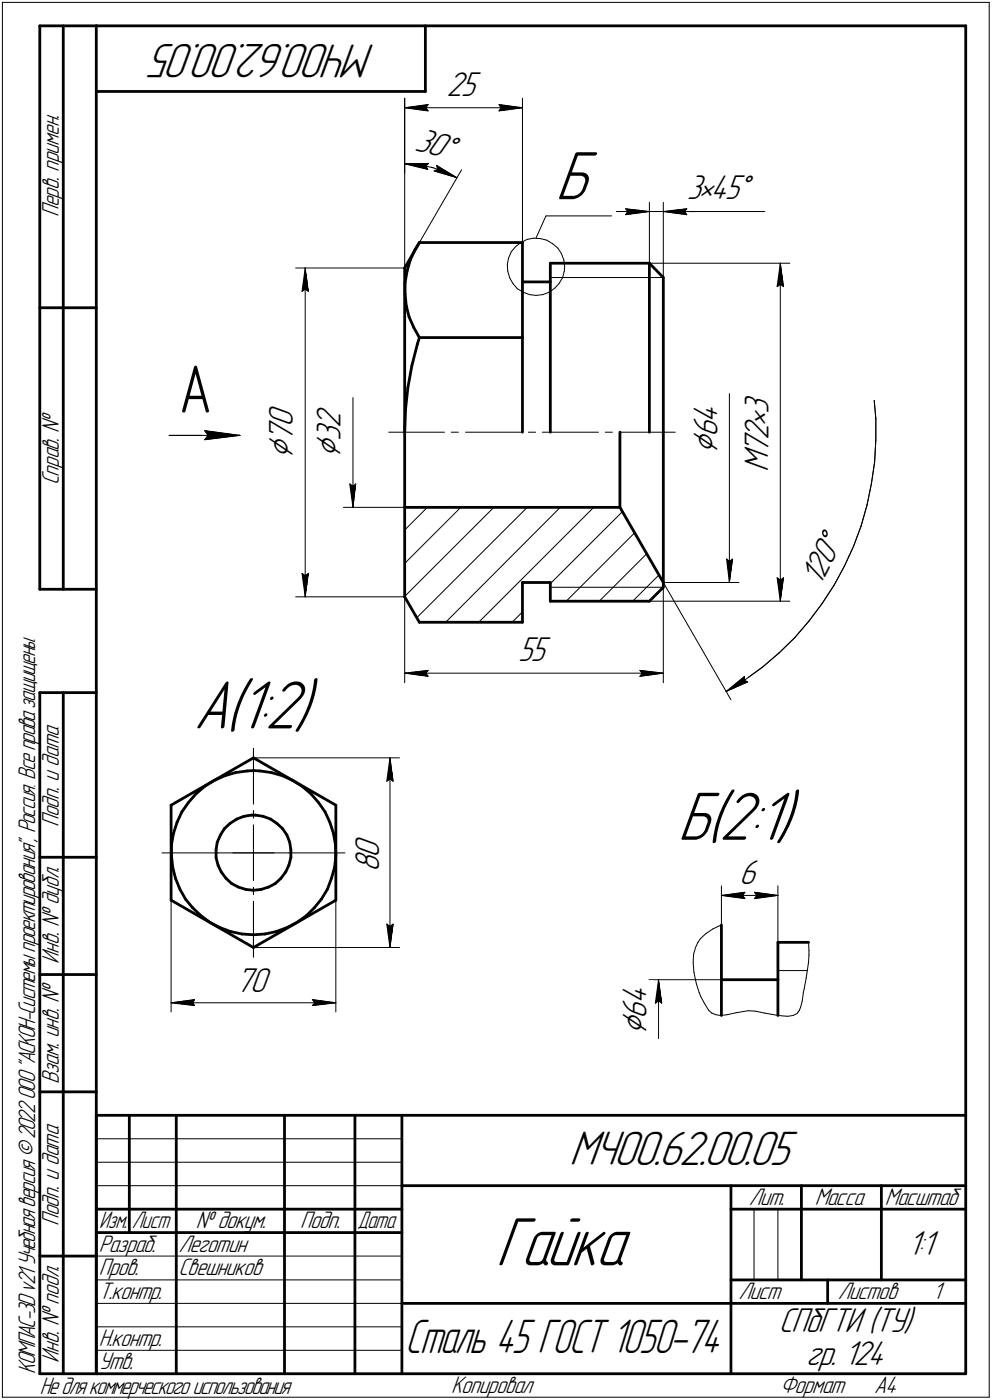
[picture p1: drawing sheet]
<svg xmlns="http://www.w3.org/2000/svg" width="211mm" height="298mm" viewBox="0 0 211 298" stroke-linecap="round" stroke-linejoin="round" font-family="sans-serif">
<defs><g id="words">
<g font-size="15.6">
<text x="118.1" y="42.4">Б</text>
<text x="41.2" y="155.1">А(1:2)</text>
<text x="144.2" y="178.8">Б(2:1)</text>
<text x="105.5" y="269.4">Гайка</text>
</g>
<text font-size="14.6" x="38.1" y="87.9">А</text>
<g font-size="10.9">
<text x="79.9" y="9.4" transform="rotate(-180 79.9 9.4)">МЧ00.62.00.05</text>
<text x="121.1" y="248.1">МЧ00.62.00.05</text>
</g>
<text font-size="10.8" x="86.2" y="288.1">Сталь 45 ГОСТ 1050-74</text>
<g font-size="8.5">
<text x="62.3" y="97.6" transform="rotate(-90 62.3 97.6)">Ç</text>
<text x="72.5" y="97.4" transform="rotate(-90 72.5 97.4)">Ç</text>
<text x="152.6" y="96.6" transform="rotate(-90 152.6 96.6)">Ç</text>
<text x="137.5" y="220.5" transform="rotate(-90 137.5 220.5)">Ç</text>
</g>
<g font-size="7.8">
<text x="95" y="20.4">25</text>
<text x="88" y="32" transform="rotate(15 88 32)">30Å</text>
<text x="146.1" y="42.5">3•45Å</text>
<text x="163.5" y="88.2" transform="rotate(-90 163.5 88.2)">3</text>
<text x="62.3" y="94.1" transform="rotate(-90 62.3 94.1)">7</text>
<text x="62.3" y="91" transform="rotate(-90 62.3 91)">0</text>
<text x="72.5" y="93.9" transform="rotate(-90 72.5 93.9)">3</text>
<text x="72.5" y="91.2" transform="rotate(-90 72.5 91.2)">2</text>
<text x="152.6" y="93.1" transform="rotate(-90 152.6 93.1)">6</text>
<text x="152.6" y="90" transform="rotate(-90 152.6 90)">4</text>
<text x="163.5" y="93.7" transform="rotate(-90 163.5 93.7)">2</text>
<text x="163.5" y="90.6" transform="rotate(-90 163.5 90.6)">•</text>
<text x="163.5" y="100.4" transform="rotate(-90 163.5 100.4)">M</text>
<text x="163.5" y="96.7" transform="rotate(-90 163.5 96.7)">7</text>
<text x="174.5" y="125" transform="rotate(-63 174.5 125)">120Å</text>
<text x="110.2" y="140.8">55</text>
<text x="80.7" y="185.7" transform="rotate(-90 80.7 185.7)">8</text>
<text x="80.7" y="182.6" transform="rotate(-90 80.7 182.6)">0</text>
<text x="157.3" y="188.1">6</text>
<text x="50.1" y="211.2">70</text>
<text x="137.5" y="213.9" transform="rotate(-90 137.5 213.9)">4</text>
<text x="137.5" y="216.9" transform="rotate(-90 137.5 216.9)">6</text>
<text x="193.1" y="267.2">1:1</text>
<text x="165.7" y="283.7">СПбГТИ (ТУ)</text>
<text x="171.5" y="290.7">гр. 124</text>
</g>
<g font-size="5.4">
<text x="12.6" y="46.3" transform="rotate(-90 12.6 46.3)">Перв. примен.</text>
<text x="12.6" y="103.4" transform="rotate(-90 12.6 103.4)">Справ. №</text>
<text x="12.6" y="176.1" transform="rotate(-90 12.6 176.1)">Подп. и дата</text>
<text x="12.6" y="205.2" transform="rotate(-90 12.6 205.2)">Инв. № дубл.</text>
<text x="12.6" y="230.9" transform="rotate(-90 12.6 230.9)">Взам. инв. №</text>
<text x="159.3" y="256.6">Лит.</text>
<text x="173.4" y="256.6">Масса</text>
<text x="188.3" y="256.6">Масштаб</text>
<text x="12.6" y="261.1" transform="rotate(-90 12.6 261.1)">Подп. и дата</text>
<text x="41.6" y="261.6">№ докум.</text>
<text x="63.9" y="261.6">Подп.</text>
<text x="21" y="266.6">Разраб.</text>
<text x="38" y="266.6">Леготин</text>
<text x="21" y="271.6">Пров.</text>
<text x="38" y="271.6">Свешников</text>
<text x="21" y="276.6">Т.контр.</text>
<text x="157.1" y="276.6">Лист</text>
<text x="178.3" y="276.6">Листов</text>
<text x="198.5" y="276.6">1</text>
<text x="21" y="286.6">Н.контр.</text>
<text x="7.5" y="292.5" transform="rotate(-90 7.5 292.5)">КОМПАС-3Dv21 Учебнаяверсия©2022ООО&quot;АСКОН-Системыпроектирования&quot;, Россия. Всеправазащищены.</text>
<text x="12.6" y="290.2" transform="rotate(-90 12.6 290.2)">Инв. № подл.</text>
<text x="21" y="291.6">Утв.</text>
<text x="8.5" y="296.7">Недлякоммерческогоиспользования</text>
<text x="96" y="296.6">Копировал</text>
<text x="166" y="296.6">Формат</text>
<text x="186" y="296.6">A4</text>
</g>
<g font-size="5.3">
<text x="21.1" y="261.6">Изм.</text>
<text x="28.1" y="261.6">Лист</text>
<text x="76.1" y="261.6">Дата</text>
</g>
</g></defs>
<g fill="none" stroke="#000" stroke-width=".59">
<path d="M8.5 5.5v120zM8.5 5.5h12zM13.5 5.5v120zM20.5 5.5v287zM20.5 5.5h185zM20.5 19.5h70zM90.5 5.5v14zM205.5 5.5v287zM86.1 57.1v70zM86.6 57.7l-.4 2.5zM87.3 55.4l-.7 2.3zM88.3 53.2l-1 2.2z"/>
<path d="M89.2 51.6h22zM89.2 51.6l-3.1 5.5zM89.2 51.6l-.9 1.6zM111.2 51.6v40.4zM117.1 56h21.1zM117.1 56v36zM138.2 56l2.9 3.1zM138.2 56v36zM141.1 59.1v66zM8.5 65.5h12zM86.2 62.7l.2 2.4zM86.2 60.2v2.5z"/>
<path d="M86.4 65.1l.6 2.4zM87 67.5l1.1 2.3zM87.6 77.9l-.8 4.6zM88.1 69.8l1.1 2.1zM88.8 73.2l-1.2 4.7zM89.2 71.9h22zM89.2 71.9l-.4 1.3zM111.2 60h5.9zM86.3 87.3l-.2 4.7zM86.8 82.5l-.5 4.8zM131.9 92v16zM86.1 108h45.8z"/>
<path d="M131.9 108l9.2 16zM8.5 125.5h12zM86.1 127.1l3.1 5.4zM89.2 132.5h22zM111.2 124v8.5zM111.2 124h5.9zM117.1 128h21.1zM117.1 124v4zM141.1 125.1l-2.9 2.9zM8.5 147.5v145zM8.5 147.5h12zM13.5 147.5v145z"/>
<path d="M36.4 171.4v20.3zM36.4 171.4l17.5-10zM36.5 179.8v2.5zM36.9 177.5l-.4 2.3zM37.7 175.1l-.8 2.4zM38.7 172.9l-1 2.2zM40 170.9l-1.3 2zM41.7 169.1l-1.7 1.8zM41.7 169.1l1.8-1.6zM43.5 167.5l2.1-1.3zM45.6 166.2l2.2-1zM46.2 179.3l-.2 1.6z"/>
<path d="M46.9 177.8l-.7 1.5zM47.8 176.4l-.9 1.4zM47.8 176.4l1.1-1.1zM47.8 165.2l2.3-.7zM48.9 175.3l1.5-.9zM50.1 164.5l2.5-.3zM50.4 174.4l1.5-.6zM51.9 173.8l1.6-.2zM52.6 164.2l1.3-.1zM53.5 173.6h.4zM53.9 164.1l1.5 .1zM53.9 161.4l17.6 10z"/>
<path d="M53.9 173.6h.5zM54.4 173.6l1.6 .2zM55.4 164.2l2.3 .3zM56 173.8l1.6 .6zM57.6 174.4l1.3 .9zM57.7 164.5l2.4 .7zM58.9 175.3l1.2 1.1zM60.1 165.2l2.2 1zM60.1 176.4l.9 1.4zM61 177.8l.6 1.5zM61.6 179.3l.3 1.6zM62.3 166.2l2 1.3z"/>
<path d="M64.3 167.5l1.9 1.6zM66.2 169.1l1.6 1.8zM67.8 170.9l1.4 2zM69.2 172.9l1 2.2zM70.2 175.1l.8 2.4zM71 177.5l.4 2.3zM71.4 179.8l.1 2.5zM71.5 171.4v20.3zM8.5 182.5h12zM36.4 191.7l17.5 10.1zM36.5 182.3l.2 2.4zM36.7 184.7l.6 2.3z"/>
<path d="M37.3 187l1 2.3zM38.3 189.3l1.2 2.1zM39.5 191.4l1.5 1.9zM41 193.3l1.8 1.7zM42.8 195l1.9 1.4zM44.7 196.4l2.1 1.1zM46 182.6l.4 1.6zM46 180.9v1.7zM46.4 184.2l.7 1.5zM46.8 197.5l2.3 .9zM47.1 185.7l1 1.3zM48.1 187l1.2 1.1z"/>
<path d="M49.1 198.4l2.4 .5zM49.3 188.1l1.4 .8zM50.7 188.9l1.6 .5zM51.5 198.9l2.4 .2zM52.3 189.4l1.6 .2zM53.9 199.1l2.5-.2zM53.9 189.6l1.6-.2zM55.5 189.4l1.6-.5zM56.4 198.9l2.4-.5zM57.1 188.9l1.5-.8zM58.6 188.1l1.2-1.1zM58.8 198.4l2.2-.9z"/>
<path d="M60.8 185.7l-1 1.3zM61 197.5l2.2-1.1zM61.5 184.2l-.7 1.5zM61.9 182.6l-.4 1.6zM61.9 180.9v1.7zM63.2 196.4l2-1.4zM65.2 195l1.7-1.7zM68.4 191.4l-1.5 1.9zM69.7 189.3l-1.3 2.1zM70.5 187l-.8 2.3zM71.2 184.7l-.7 2.3zM71.5 182.3l-.3 2.4z"/>
<path d="M153.5 196.9v19.3zM8.5 207.5h12zM53.9 201.8l17.6-10.1zM153.5 208.6h12zM165.5 200.7v15.5zM165.5 200.7h6.5zM8.5 232.5h12zM20.5 237.5h185zM20.5 237.5v55zM27.5 237.5v25zM37.5 237.5v55zM60.5 237.5v55z"/>
<path d="M75.5 237.5v55zM85.5 237.5v55zM20.5 257.5h65zM85.5 252.5h120zM155.5 252.5v40zM155.5 257.5h15zM170.5 252.5v20zM170.5 257.5h35zM187.5 252.5v20zM8.5 267.5h12zM20.5 262.5h65zM85.5 277.5h70z"/>
<path d="M155.5 277.5h50zM155.5 272.5h50zM176.1 272.5v5zM8.5 292.5h12zM20.5 292.5h185z"/>
</g>
<g fill="none" stroke="#000" stroke-width=".21">
<path d="M.5 .5v297zM.5 .5h210zM210.5 .5v297zM86.1 20.9v36.2zM86.1 34.9l.7 .1zM86.1 20.9v16zM86.1 22.9l5-.6zM86.1 22.9l5 .7zM86.1 22.9h25.1zM86.1 34.9l5.1-.1zM86.1 34.9l4.9 1.2zM86.8 35l2.7 .1z"/>
<path d="M89.5 35.1l2.7 .6zM90.6 22.9l.5 .7zM90.6 35.4l.6-.6zM90.6 35.4l.4 .7zM91.1 22.3l-.5 .6zM92.2 35.7l2.5 1zM92.4 36.4l4.8 1.4zM92.4 36.4l.7-.3zM92.9 35.2l.2 .9zM92.9 35.2l4.3 2.6zM94.7 36.7l2.5 1.1zM98.2 36.2l-9 15.4z"/>
<path d="M106.2 23.6l5-.7zM106.2 22.3l.4 .6zM106.2 22.3l5 .6zM106.6 22.9l-.4 .7zM111.2 20.9v30.7zM62.9 57.1h23.2zM64.9 57.1l.7 5zM64.9 57.1l-.6 5zM64.9 57.1v70zM107.9 56.3l.1 1.4zM108 57.7l.5 1.5zM108.2 54.9l-.3 1.4z"/>
<path d="M108.5 59.2l.6 1.2zM108.8 53.6l-.6 1.3zM109.7 52.5l1.1-.9zM109.7 52.5l-.9 1.1zM110.8 51.6l1.4-.6zM112.2 51l1.3-.3zM113.5 50.7l1.5 .1zM115 50.8l1.3 .3zM116.2 46l-2.2 4.7zM116.2 46h13.9zM116.3 51.1l1.3 .8zM117.1 59.1h24z"/>
<path d="M117.6 51.9l1.1 .9zM118.7 52.8l.8 1.2zM119.5 54l.5 1.4zM119.7 59.1l-.7 1.3zM120 55.4l.1 1.4zM120.1 57.7l-.4 1.4zM120.1 56.8v.9zM131.1 45h7.1zM133.1 44.4l5.1 .6zM133.1 44.4l.5 .6zM133.1 45.7l5.1-.7zM133.6 45l-.5 .7z"/>
<path d="M138.2 43.1v16zM138.2 56h29.9zM138.2 45h2.9zM141.1 45h21.6zM141.1 43.1v16zM141.1 45l5 .7zM141.1 45l5-.6zM141.1 45h7.1zM145.6 45l.5 .7zM146.1 44.4l-.5 .6zM166 56l.7 5zM166 56l-.6 5z"/>
<path d="M166 56v72zM64.3 62.1l.6-.5zM64.9 61.6l.7 .5zM109.1 60.4l1 1.1zM110.1 61.5l1.2 .7zM111.3 62.2l1.4 .5zM112.7 62.7l1.3 .2zM114 62.9l1.5-.2zM115.5 62.7l1.3-.5zM116.8 62.2l1.2-.8zM119 60.4l-1 1zM165.4 61l.6-.5z"/>
<path d="M166 60.5l.7 .5zM36 92.7h15.1zM43.5 93.6l7.6-.9zM43.5 91.7l.8 1zM43.5 91.7l7.6 1zM44.3 92.7l-.8 .9zM75.1 84.7v23.3zM82.7 92h11.9zM96 92h1.5zM99.1 92h11.8zM112.4 92h1.6zM115.4 92h11.9z"/>
<path d="M128.8 92h1.5zM131.8 92h11.9zM155.2 83.8v40.2zM186 85.3l.4 3.8zM186.1 98.4l-.7 4.6zM186.4 93.7l-.3 4.7zM186.4 89.1v4.6zM73.1 108h16.6zM74.4 103l.7 5zM74.4 103l.7 .5zM75.1 103.5l.6-.5zM75.7 103l-.6 5z"/>
<path d="M86.1 120l11.9-12zM90.9 108l-4.8 4.9zM119.2 108l-24.4 24.5zM154.6 119l.6 5zM154.6 119l.6 .5zM155.2 119.5l.7-.5zM155.9 119l-.7 5zM181.6 116.3l-1.9 4.3zM183.2 112l-1.6 4.3zM184.5 107.5l-1.3 4.5zM185.4 103l-.9 4.5zM62.9 127.1h23.2z"/>
<path d="M64.3 122.1l.6 5zM64.3 122.1l.6 .5zM64.9 122.6l.7-.5zM65.6 122.1l-.7 5zM86.1 127l19-19zM86.1 127.1v18.3zM88.7 131.5l23.5-23.5zM101.9 132.5l24.4-24.5zM109 132.5l2.2-2.2zM117.1 125.1h24zM117.1 124.3l15.3-15.3zM120.5 128l14.5-14.5z"/>
<path d="M127.5 128l10.1-10.1zM134.6 128l5.6-5.6zM138.2 128h29.9zM141.1 124h16.1zM141.1 124l14.4 25zM141.1 125.1v20.3zM165.4 123l.6 5zM165.4 123l.6 .5zM165.8 139l3.3-3.2zM166 123.5l.7-.5zM166.7 123l-.7 5zM172.1 132.2l-3 3.6z"/>
<path d="M174.9 128.5l-2.8 3.7zM177.5 124.6l-2.6 3.9zM179.7 120.6l-2.2 4zM53.9 159.3v11.9zM86.1 143.3l5-.6zM86.1 143.3l5 .7zM86.1 143.3h55zM90.6 143.3l.5 .7zM91.1 142.7l-.5 .6zM136.1 144l5-.7zM136.1 142.7l.6 .6zM136.1 142.7l5 .6z"/>
<path d="M136.7 143.3l-.6 .7zM154.5 147.2l4-2.4zM154.5 147.2l3.9-3.2zM154.5 147.2l4.6-2zM158.3 144.9l.8 .3zM158.4 144l-.1 .9zM158.5 144.8l3.7-2.7zM162.2 142.1l3.6-3.1zM53.9 172.6v1.6zM53.9 175.7v5.9zM53.9 161.4h31.1zM82.3 166.4l.7-.5z"/>
<path d="M83 161.4l.7 5zM83 165.9l.7 .5zM83 161.4l-.7 5zM83 161.4v40.4zM34.5 181.6h11.9zM36.4 191.7v23.8zM46.4 181.6h11.9zM49.5 181.6h12zM53.9 191.9v11.9zM53.9 189v1.5zM53.9 181.6v5.9zM61.5 181.6h11.9z"/>
<path d="M71.5 191.7v23.8zM82.3 196.8l.7 5zM82.3 196.8l.7 .5zM83 197.3l.7-.5zM83.7 196.8l-.7 5zM149 199.9l1.2-1.1zM149 199.9l-.5 .8zM150.2 198.8l1.5-1zM151.7 197.8l1.8-.9zM153.5 188.6v20zM153.5 190.7l5-.7zM153.5 190.7l5 .6z"/>
<path d="M153.5 190.7h12zM158 190.7l.5 .6zM158.5 190l-.5 .7zM160.5 191.3l5-.6zM160.5 190l.5 .7zM160.5 190l5 .7zM161 190.7l-.5 .6zM165.5 188.6v20zM36.4 213.5l5-.6zM36.4 213.5l5 .6zM36.4 213.5h35.1zM41 213.5l.4 .6z"/>
<path d="M41.4 212.9l-.4 .6zM53.9 201.8h31.1zM66.5 214.1l5-.6zM66.5 212.9l.5 .6zM66.5 212.9l5 .6zM67 213.5l-.5 .6zM138.1 208.6h15.4zM139.4 213.6l.7-.5zM140.1 208.6l.7 5zM140.1 213.1l.7 .5zM140.1 208.6l-.7 5zM140.1 208.6v12.5z"/>
<path d="M147.5 205l.2 2.1zM147.6 203.2l-.1 1.8zM147.7 207.1l.5 2.4zM148 201.8l-.4 1.4zM148.2 209.5l.6 1.8zM148.5 200.7l-.5 1.1zM148.8 211.3l.3 .9zM149.1 212.2l.8 1.4zM149.9 213.6l.9 1.5zM150.8 215.1l.7 .6zM151.5 215.7l.8 .4zM152.3 216.1l1 .1z"/>
<path d="M153.3 216.2l1.4-.1zM154.7 216.1l1.9-.5zM156.6 215.6l2.6-.4zM159.2 215.2l1.5 .1zM160.7 215.3l2 .4zM162.7 215.7l2.9 .5zM165.5 206.7h6.3zM165.6 216.2l2 .2zM167.6 216.4l1.1-.2zM168.7 216.2l.9-.4zM169.8 215.5l-.2 .3zM170.1 215.1l-.3 .4z"/>
<path d="M170.3 214.5l-.2 .6zM170.7 213.2l-.4 1.3zM170.9 211.3l-.2 1.9zM171.1 210.6l-.2 .7zM171.5 208.3l-.4 2.3zM172 204.9l-.5 3.4zM172 200.7l.1 1.7zM172 200.7h.1M172.1 203.4l-.1 1.5zM172.1 202.4v1zM20.5 247.5h65zM20.5 252.5h65z"/>
<path d="M20.5 242.5h65zM160.4 257.5v15zM165.5 257.5v15zM20.5 267.5h65zM20.5 272.5h65zM20.5 277.5h65zM.5 297.5h210zM20.5 282.5h65zM20.5 287.5h65z"/>
</g>
<g fill="#fff" stroke="#fff" stroke-width=".21">
<path d="M41.2 143.9h26.9zM41.2 144h26.9zM41.2 144.1h26.9zM41.2 144.2h26.9zM41.2 144.3h26.9zM41.2 144.4h26.9zM41.2 144.4h26.9zM41.2 144.5h26.9zM41.2 144.6h26.9zM41.2 144.7h26.9zM41.2 144.8h26.9zM41.2 144.9h26.9zM41.2 144.9h26.9zM41.2 145h26.9zM41.2 145.1h26.9zM41.2 145.2h26.9zM41.2 145.3h26.9zM41.2 145.4h26.9zM41.2 145.5h26.9zM41.2 145.5h26.9zM41.2 145.6h26.9zM41.2 145.7h26.9zM41.2 145.8h26.9zM41.2 145.9h26.9zM41.2 146h26.9zM41.2 146h26.9zM41.2 146.1h26.9zM41.2 146.2h26.9zM41.2 146.3h26.9zM41.2 146.4h26.9zM41.2 146.5h26.9zM41.2 146.6h26.9zM41.2 146.6h26.9zM41.2 146.7h26.9zM41.2 146.8h26.9zM41.2 146.9h26.9zM41.2 147h26.9zM41.2 147.1h26.9zM41.2 147.2h26.9zM41.2 147.2h26.9zM41.2 147.3h26.9zM41.2 147.4h26.9zM41.2 147.5h26.9zM41.2 147.6h26.9zM41.2 147.7h26.9zM41.2 147.7h26.9zM41.2 147.8h26.9zM41.2 147.9h26.9zM41.2 148h26.9zM41.2 148.1h26.9zM41.2 148.2h26.9zM41.2 148.3h26.9zM41.2 148.3h26.9zM41.2 148.4h26.9zM41.2 148.5h26.9zM41.2 148.6h26.9zM41.2 148.7h26.9zM41.2 148.8h26.9zM41.2 148.8h26.9zM41.2 148.9h26.9zM41.2 149h26.9zM41.2 149.1h26.9zM41.2 149.2h26.9zM41.2 149.3h26.9zM41.2 149.4h26.9zM41.2 149.4h26.9zM41.2 149.5h26.9zM41.2 149.6h26.9zM41.2 149.7h26.9zM41.2 149.8h26.9zM41.2 149.9h26.9zM41.2 149.9h26.9zM41.2 150h26.9zM41.2 150.1h26.9zM41.2 150.2h26.9zM41.2 150.3h26.9zM41.2 150.4h26.9zM41.2 150.5h26.9zM41.2 150.5h26.9zM41.2 150.6h26.9zM41.2 150.7h26.9zM41.2 150.8h26.9zM41.2 150.9h26.9zM41.2 151h26.9zM41.2 151h26.9zM41.2 151.1h26.9zM41.2 151.2h26.9zM41.2 151.3h26.9zM41.2 151.4h26.9zM41.2 151.5h26.9zM41.2 151.6h26.9zM41.2 151.6h26.9zM41.2 151.7h26.9zM41.2 151.8h26.9zM41.2 151.9h26.9zM41.2 152h26.9zM41.2 152.1h26.9zM41.2 152.1h26.9zM41.2 152.2h26.9zM41.2 152.3h26.9zM41.2 152.4h26.9zM41.2 152.5h26.9zM41.2 152.6h26.9zM41.2 152.7h26.9zM41.2 152.7h26.9zM41.2 152.8h26.9zM41.2 152.9h26.9zM41.2 153h26.9zM41.2 153.1h26.9zM41.2 153.2h26.9zM41.2 153.2h26.9zM41.2 153.3h26.9zM41.2 153.4h26.9zM41.2 153.5h26.9zM41.2 153.6h26.9zM41.2 153.7h26.9zM41.2 153.8h26.9zM41.2 153.8h26.9zM41.2 153.9h26.9zM41.2 154h26.9zM41.2 154.1h26.9zM41.2 154.2h26.9zM41.2 154.3h26.9zM41.2 154.3h26.9zM41.2 154.4h26.9zM41.2 154.5h26.9zM41.2 154.6h26.9zM41.2 154.7h26.9zM41.2 154.8h26.9zM41.2 154.9h26.9zM41.2 154.9h26.9zM41.2 155h26.9zM41.2 155.1h26.9zM41.2 155.2h26.9zM41.2 155.3h26.9zM41.2 155.4h26.9zM41.2 155.4h26.9zM41.2 155.5h26.9zM41.2 155.6h26.9zM41.2 155.7h26.9zM41.2 155.8h26.9zM41.2 155.9h26.9zM41.2 156h26.9zM41.2 156h26.9zM41.2 156.1h26.9zM41.2 156.2h26.9zM41.2 156.3h26.9zM41.2 156.4h26.9zM41.2 156.5h26.9zM41.2 156.5h26.9zM41.2 156.6h26.9zM41.2 156.7h26.9zM41.2 156.8h26.9zM41.2 156.9h26.9zM41.2 157h26.9zM41.2 157.1h26.9zM41.2 157.1h26.9zM41.2 157.2h26.9zM41.2 157.3h26.9zM41.2 157.4h26.9zM41.2 157.5h26.9zM41.2 157.6h26.9zM41.2 157.6h26.9zM41.2 157.7h26.9zM41.2 157.8h26.9zM41.2 157.9h26.9zM41.2 158h26.9zM41.2 158.1h26.9z"/>
<path d="M144.2 167.6h26.1zM144.2 167.7h26.1zM144.2 167.8h26.1zM144.2 167.9h26.1zM144.2 168h26.1zM144.2 168.1h26.1zM144.2 168.1h26.1zM144.2 168.2h26.1zM144.2 168.3h26.1zM144.2 168.4h26.1zM144.2 168.5h26.1zM144.2 168.6h26.1zM144.2 168.7h26.1zM144.2 168.7h26.1zM144.2 168.8h26.1zM144.2 168.9h26.1zM144.2 169h26.1zM144.2 169.1h26.1zM144.2 169.2h26.1zM144.2 169.2h26.1zM144.2 169.3h26.1zM144.2 169.4h26.1zM144.2 169.5h26.1zM144.2 169.6h26.1zM144.2 169.7h26.1zM144.2 169.8h26.1zM144.2 169.8h26.1zM144.2 169.9h26.1zM144.2 170h26.1zM144.2 170.1h26.1zM144.2 170.2h26.1zM144.2 170.3h26.1zM144.2 170.3h26.1zM144.2 170.4h26.1zM144.2 170.5h26.1zM144.2 170.6h26.1zM144.2 170.7h26.1zM144.2 170.8h26.1zM144.2 170.9h26.1zM144.2 170.9h26.1zM144.2 171h26.1zM144.2 171.1h26.1zM144.2 171.2h26.1zM144.2 171.3h26.1zM144.2 171.4h26.1zM144.2 171.4h26.1zM144.2 171.5h26.1zM144.2 171.6h26.1zM144.2 171.7h26.1zM144.2 171.8h26.1zM144.2 171.9h26.1zM144.2 172h26.1zM144.2 172h26.1zM144.2 172.1h26.1zM144.2 172.2h26.1zM144.2 172.3h26.1zM144.2 172.4h26.1zM144.2 172.5h26.1zM144.2 172.6h26.1zM144.2 172.6h26.1zM144.2 172.7h26.1zM144.2 172.8h26.1zM144.2 172.9h26.1zM144.2 173h26.1zM144.2 173.1h26.1zM144.2 173.1h26.1zM144.2 173.2h26.1zM144.2 173.3h26.1zM144.2 173.4h26.1zM144.2 173.5h26.1zM144.2 173.6h26.1zM144.2 173.7h26.1zM144.2 173.7h26.1zM144.2 173.8h26.1zM144.2 173.9h26.1zM144.2 174h26.1zM144.2 174.1h26.1zM144.2 174.2h26.1zM144.2 174.2h26.1zM144.2 174.3h26.1zM144.2 174.4h26.1zM144.2 174.5h26.1zM144.2 174.6h26.1zM144.2 174.7h26.1zM144.2 174.8h26.1zM144.2 174.8h26.1zM144.2 174.9h26.1zM144.2 175h26.1zM144.2 175.1h26.1zM144.2 175.2h26.1zM144.2 175.3h26.1zM144.2 175.3h26.1zM144.2 175.4h26.1zM144.2 175.5h26.1zM144.2 175.6h26.1zM144.2 175.7h26.1zM144.2 175.8h26.1zM144.2 175.9h26.1zM144.2 175.9h26.1zM144.2 176h26.1zM144.2 176.1h26.1zM144.2 176.2h26.1zM144.2 176.3h26.1zM144.2 176.4h26.1zM144.2 176.4h26.1zM144.2 176.5h26.1zM144.2 176.6h26.1zM144.2 176.7h26.1zM144.2 176.8h26.1zM144.2 176.9h26.1zM144.2 177h26.1zM144.2 177h26.1zM144.2 177.1h26.1zM144.2 177.2h26.1zM144.2 177.3h26.1zM144.2 177.4h26.1zM144.2 177.5h26.1zM144.2 177.5h26.1zM144.2 177.6h26.1zM144.2 177.7h26.1zM144.2 177.8h26.1zM144.2 177.9h26.1zM144.2 178h26.1zM144.2 178.1h26.1zM144.2 178.1h26.1zM144.2 178.2h26.1zM144.2 178.3h26.1zM144.2 178.4h26.1zM144.2 178.5h26.1zM144.2 178.6h26.1zM144.2 178.6h26.1zM144.2 178.7h26.1zM144.2 178.8h26.1zM144.2 178.9h26.1zM144.2 179h26.1zM144.2 179.1h26.1zM144.2 179.2h26.1zM144.2 179.2h26.1zM144.2 179.3h26.1zM144.2 179.4h26.1zM144.2 179.5h26.1zM144.2 179.6h26.1zM144.2 179.7h26.1zM144.2 179.7h26.1zM144.2 179.8h26.1zM144.2 179.9h26.1zM144.2 180h26.1zM144.2 180.1h26.1zM144.2 180.2h26.1zM144.2 180.3h26.1zM144.2 180.3h26.1zM144.2 180.4h26.1zM144.2 180.5h26.1zM144.2 180.6h26.1zM144.2 180.7h26.1zM144.2 180.8h26.1zM144.2 180.8h26.1zM144.2 180.9h26.1zM144.2 181h26.1zM144.2 181.1h26.1zM144.2 181.2h26.1zM144.2 181.3h26.1zM144.2 181.4h26.1zM144.2 181.4h26.1zM144.2 181.5h26.1zM144.2 181.6h26.1zM144.2 181.7h26.1zM144.2 181.8h26.1z"/>
<path d="M146.8 85.4h7.5zM146.8 85.5h7.5zM146.8 85.6h7.5zM146.8 85.7h7.5zM146.8 85.8h7.5zM146.8 85.9h7.5zM146.8 85.9h7.5zM146.8 86h7.5zM146.8 86.1h7.5zM146.8 86.2h7.5zM146.8 86.3h7.5zM146.8 86.4h7.5zM146.8 86.4h7.5zM146.8 86.5h7.5zM146.8 86.6h7.5zM146.8 86.7h7.5zM146.8 86.8h7.5zM146.8 86.9h7.5zM146.8 87h7.5zM146.8 87h7.5zM146.8 87.1h7.5zM146.8 87.2h7.5zM146.8 87.3h7.5zM146.8 87.4h7.5zM146.8 87.5h7.5zM146.8 87.5h7.5zM146.8 87.6h7.5zM146.8 87.7h7.5zM146.8 87.8h7.5zM146.8 87.9h7.5zM146.8 88h7.5zM146.8 88.1h7.5zM146.8 88.1h7.5zM146.8 88.2h7.5zM146.8 88.3h7.5zM146.8 88.4h7.5zM146.8 88.5h7.5zM146.8 88.6h7.5zM146.8 88.6h7.5zM146.8 88.7h7.5zM146.8 88.8h7.5zM146.8 88.9h7.5zM146.8 89h7.5zM146.8 89.1h7.5zM146.8 89.2h7.5zM146.8 89.2h7.5zM146.8 89.3h7.5zM146.8 89.4h7.5zM146.8 89.5h7.5zM146.8 89.6h7.5zM146.8 89.7h7.5zM146.8 89.7h7.5zM146.8 89.8h7.5zM146.8 89.9h7.5zM146.8 90h7.5zM146.8 90.1h7.5zM146.8 90.2h7.5zM146.8 90.3h7.5zM146.8 90.3h7.5zM146.8 90.4h7.5zM146.8 90.5h7.5zM146.8 90.6h7.5zM146.8 90.7h7.5zM146.8 90.8h7.5zM146.8 90.8h7.5zM146.8 90.9h7.5zM146.8 91h7.5zM146.8 91.1h7.5zM146.8 91.2h7.5zM146.8 91.3h7.5zM146.8 91.4h7.5zM146.8 91.4h7.5zM146.8 91.5h7.5zM146.8 91.6h7.5zM146.8 91.7h7.5zM146.8 91.8h7.5zM146.8 91.9h7.5zM146.8 91.9h7.5zM146.8 92h7.5zM146.8 92.1h7.5zM146.8 92.2h7.5zM146.8 92.3h7.5zM146.8 92.4h7.5zM146.8 92.5h7.5zM146.8 92.5h7.5zM146.8 92.6h7.5zM146.8 92.7h7.5zM146.8 92.8h7.5zM146.8 92.9h7.5zM146.8 93h7.5zM146.8 93h7.5zM146.8 93.1h7.5zM146.8 93.2h7.5zM146.8 93.3h7.5zM146.8 93.4h7.5zM146.8 93.5h7.5zM146.8 93.6h7.5zM146.8 93.6h7.5zM146.8 93.7h7.5zM146.8 93.8h7.5zM146.8 93.9h7.5zM146.8 94h7.5zM146.8 94.1h7.5zM146.8 94.1h7.5zM146.8 94.2h7.5zM146.8 94.3h7.5zM146.8 94.4h7.5zM146.8 94.5h7.5zM146.8 94.6h7.5zM146.8 94.7h7.5zM146.8 94.7h7.5zM146.8 94.8h7.5zM146.8 94.9h7.5zM146.8 95h7.5zM146.8 95.1h7.5zM146.8 95.2h7.5zM146.8 95.2h7.5zM146.8 95.3h7.5zM146.8 95.4h7.5zM146.8 95.5h7.5zM146.8 95.6h7.5zM146.8 95.7h7.5zM146.8 95.8h7.5zM146.8 95.8h7.5zM146.8 95.9h7.5zM146.8 96h7.5zM146.8 96.1h7.5zM146.8 96.2h7.5zM146.8 96.3h7.5zM146.8 96.4h7.5zM146.8 96.4h7.5zM146.8 96.5h7.5z"/>
<path d="M154 118.5h2.5zM154.1 118.6h2.4zM154.1 118.7h2.4zM154.1 118.8h2.4zM154.1 118.9h2.4zM154.1 119h2.4zM154.1 119h2.4zM154.1 119.1h2.4zM154.2 119.2h2.2zM154.2 119.3h2.2zM154.2 119.4h2.2zM154.2 119.5h2.2zM154.2 119.5h2.2zM154.2 119.6h2.2zM154.2 119.7h2.2zM154.3 119.8h2zM154.3 119.9h2zM154.3 120h2zM154.3 120.1h2zM154.3 120.1h2zM154.3 120.2h2zM154.3 120.3h2zM154.3 120.4h1.9zM154.3 120.5h1.9zM154.3 120.6h1.9zM154.3 120.6h1.9zM154.3 120.7h1.9zM154.3 120.8h1.9zM154.3 120.9h1.9zM154.3 121h1.9zM154.4 121.1h1.7zM154.4 121.2h1.7zM154.4 121.2h1.7zM154.4 121.3h1.7zM154.4 121.4h1.7zM154.4 121.5h1.7zM154.4 121.6h1.7zM154.5 121.7h1.5zM154.5 121.8h1.5zM154.5 121.8h1.5zM154.5 121.9h1.5zM154.5 122h1.5zM154.5 122.1h1.5zM154.5 122.2h1.5zM154.5 122.3h1.5zM154.6 122.3h1.4zM154.6 122.4h1.4zM154.7 122.5h1.2zM154.7 122.6h1.2zM154.7 122.7h1.1zM154.8 122.8h1zM154.8 122.9h.9zM154.9 122.9h.8zM154.9 123h.8zM154.9 123.1h.7zM154.9 123.2h.7zM154.9 123.3h.6zM154.9 123.4h.6zM155 123.4h.4zM155 123.5h.4zM155.1 123.6h.3zM155.1 123.7h.3zM155.1 123.8h.3z"/>
<path d="M174.7 111.9h.1zM174.6 112h.4zM174.6 112.1h.6zM174.5 112.2h.8zM174.5 112.3h1zM174.4 112.4h1.3zM174.4 112.4h1.5zM174.3 112.5h1.7zM174.3 112.6h1.9zM174.2 112.7h2.2zM174.2 112.8h2.3zM174.2 112.9h2.5zM174.2 112.9h2.7zM174.1 113h2.9zM174.1 113.1h3.1zM174 113.2h3.4zM174 113.3h3.5zM173.9 113.4h3.8zM173.9 113.5h4zM173.8 113.5h4.2zM173.8 113.6h4.3zM173.7 113.7h4.6zM173.7 113.8h4.8zM173.7 113.9h4.9zM173.7 114h5.1zM173.6 114h5.4zM173.6 114.1h5.6zM173.5 114.2h5.8zM173.5 114.3h6zM173.4 114.4h6.3zM173.4 114.5h6.4zM173.3 114.6h6.7zM173.3 114.6h6.9zM173.2 114.7h7.1zM173.2 114.8h7.3zM173.1 114.9h7.6zM173.1 115h7.7zM173.1 115.1h7.9zM173.1 115.1h8.1zM173 115.2h8.3zM173 115.3h8.3zM172.9 115.4h8.3zM172.9 115.5h8.3zM172.8 115.6h8.3zM172.8 115.7h8.3zM172.7 115.7h8.3zM172.7 115.8h8.3zM172.6 115.9h8.3zM172.6 116h8.3zM172.6 116.1h8.2zM172.6 116.2h8.2zM172.5 116.2h8.3zM172.5 116.3h8.3zM172.4 116.4h8.3zM172.4 116.5h8.3zM172.3 116.6h8.3zM172.3 116.7h8.3zM172.2 116.8h8.3zM172.2 116.8h8.3zM172.1 116.9h8.3zM172.1 117h8.3zM172 117.1h8.3zM172 117.2h8.3zM172 117.3h8.3zM172 117.3h8.3zM171.9 117.4h8.3zM171.9 117.5h8.3zM171.8 117.6h8.3zM171.8 117.7h8.3zM171.7 117.8h8.3zM171.7 117.9h8.3zM171.6 117.9h8.3zM171.6 118h8.3zM171.5 118.1h8.3zM171.5 118.2h8.3zM171.4 118.3h8.3zM171.4 118.4h8.3zM171.4 118.4h8.3zM171.4 118.5h8.3zM171.3 118.6h8.3zM171.3 118.7h8.3zM171.2 118.8h8.3zM171.2 118.9h8.3zM171.1 119h8.3zM171.1 119h8.3zM171 119.1h8.3zM171 119.2h8.3zM170.9 119.3h8.3zM170.9 119.4h8.3zM170.9 119.5h8.3zM170.9 119.5h8.3zM170.8 119.6h8.3zM170.8 119.7h8.3zM170.7 119.8h8.3zM170.7 119.9h8.3zM170.6 120h8.3zM170.6 120.1h8.3zM170.5 120.1h8.3zM170.5 120.2h8.3zM170.4 120.3h8.3zM170.4 120.4h8.3zM170.3 120.5h8.3zM170.3 120.6h8.3zM170.3 120.6h8.3zM170.3 120.7h8.2zM170.2 120.8h8.3zM170.2 120.9h8.2zM170.1 121h8.3zM170.1 121.1h8.2zM170 121.2h8.3zM170 121.2h8.2zM169.9 121.3h8.3zM169.9 121.4h8.2zM169.8 121.5h8.3zM169.8 121.6h8.3zM169.8 121.7h8.3zM169.8 121.8h8.2zM169.7 121.8h8.3zM169.7 121.9h8.2zM169.6 122h8.3zM169.6 122.1h8.2zM169.5 122.2h8.3zM169.5 122.3h8.2zM169.4 122.3h8.3zM169.3 122.4h8.3zM169.5 122.5h8.1zM169.7 122.6h7.8zM169.8 122.7h7.7zM170 122.8h7.5zM170.2 122.9h7.3zM170.3 122.9h7.1zM170.5 123h6.9zM170.7 123.1h6.6zM170.9 123.2h6.4zM171 123.3h6.2zM171.2 123.4h6zM171.4 123.4h5.7zM171.5 123.5h5.6zM171.7 123.6h5.3zM171.9 123.7h5.1zM172 123.8h5zM172.2 123.9h4.8zM172.4 124h4.5zM172.6 124h4.3zM172.7 124.1h4.1zM172.9 124.2h3.9zM173.1 124.3h3.6zM173.2 124.4h3.5zM173.4 124.5h3.2zM173.6 124.5h3zM173.7 124.6h2.8zM173.9 124.7h2.6zM174.1 124.8h2.3zM174.2 124.9h2.2zM174.4 125h2zM174.6 125.1h1.8zM174.8 125.1h1.5zM174.9 125.2h1.4zM175.1 125.3h1.1zM175.3 125.4h.9zM175.4 125.5h.7zM175.6 125.6h.5zM175.8 125.6h.2z"/>
<path d="M158.5 143.3h.2zM158.4 143.4h.3zM158.3 143.5h.4zM158.2 143.6h.6zM158.1 143.7h.7zM158 143.8h.9zM157.9 143.8h1zM157.8 143.9h1.2zM157.7 144h1.3zM157.6 144.1h1.5zM157.5 144.2h1.6zM157.4 144.3h1.8zM157.3 144.4h1.9zM157.2 144.4h2.1zM157.1 144.5h2.2zM157 144.6h2.3zM156.9 144.7h2.5zM156.8 144.8h2.7zM156.7 144.9h2.8zM156.5 144.9h3.1zM156.5 145h3.2zM156.4 145.1h3.3zM156.3 145.2h3.5zM156.2 145.3h3.7zM156 145.4h3.9zM156 145.5h3.7zM155.9 145.5h3.6zM155.8 145.6h3.5zM155.6 145.7h3.6zM155.6 145.8h3.3zM155.5 145.9h3.2zM155.4 146h3.2zM155.4 146h3zM155.4 146.1h2.8zM155.3 146.2h2.7zM155.2 146.3h2.6zM155.2 146.4h2.4zM155.1 146.5h2.4zM155 146.6h2.2zM155 146.6h2.1zM154.9 146.7h2zM154.9 146.8h1.8zM154.8 146.9h1.7zM154.8 147h1.2zM154.7 147.1h.8zM154.6 147.2h.4z"/>
<path d="M146.1 36.7h15.2zM146.1 36.7h15.2zM146.1 36.8h15.2zM146.1 36.9h15.2zM146.1 37h15.2zM146.1 37.1h15.2zM146.1 37.2h15.2zM146.1 37.3h15.2zM146.1 37.3h15.2zM146.1 37.4h15.2zM146.1 37.5h15.2zM146.1 37.6h15.2zM146.1 37.7h15.2zM146.1 37.8h15.2zM146.1 37.8h15.2zM146.1 37.9h15.2zM146.1 38h15.2zM146.1 38.1h15.2zM146.1 38.2h15.2zM146.1 38.3h15.2zM146.1 38.4h15.2zM146.1 38.4h15.2zM146.1 38.5h15.2zM146.1 38.6h15.2zM146.1 38.7h15.2zM146.1 38.8h15.2zM146.1 38.9h15.2zM146.1 38.9h15.2zM146.1 39h15.2zM146.1 39.1h15.2zM146.1 39.2h15.2zM146.1 39.3h15.2zM146.1 39.4h15.2zM146.1 39.5h15.2zM146.1 39.5h15.2zM146.1 39.6h15.2zM146.1 39.7h15.2zM146.1 39.8h15.2zM146.1 39.9h15.2zM146.1 40h15.2zM146.1 40h15.2zM146.1 40.1h15.2zM146.1 40.2h15.2zM146.1 40.3h15.2zM146.1 40.4h15.2zM146.1 40.5h15.2zM146.1 40.6h15.2zM146.1 40.6h15.2zM146.1 40.7h15.2zM146.1 40.8h15.2zM146.1 40.9h15.2zM146.1 41h15.2zM146.1 41.1h15.2zM146.1 41.1h15.2zM146.1 41.2h15.2zM146.1 41.3h15.2zM146.1 41.4h15.2zM146.1 41.5h15.2zM146.1 41.6h15.2zM146.1 41.7h15.2zM146.1 41.7h15.2zM146.1 41.8h15.2zM146.1 41.9h15.2zM146.1 42h15.2zM146.1 42.1h15.2zM146.1 42.2h15.2zM146.1 42.2h15.2zM146.1 42.3h15.2zM146.1 42.4h15.2zM146.1 42.5h15.2zM146.1 42.6h15.2zM146.1 42.7h15.2zM146.1 42.8h15.2zM146.1 42.8h15.2zM146.1 42.9h15.2zM146.1 43h15.2zM146.1 43.1h15.2zM146.1 43.2h15.2zM146.1 43.3h15.2zM146.1 43.3h15.2zM146.1 43.4h15.2zM146.1 43.5h15.2zM146.1 43.6h15.2zM146.1 43.7h15.2zM146.1 43.8h15.2zM146.1 43.9h15.2zM146.1 43.9h15.2z"/>
<path d="M132.7 43.9h.6zM132.7 44h1.2zM132.7 44.1h1.8zM132.7 44.2h2.4zM132.7 44.3h3zM132.7 44.4h3.6zM132.7 44.4h3.9zM132.7 44.5h4.1zM132.7 44.6h4.4zM132.7 44.7h4.5zM132.7 44.8h4.8zM132.7 44.9h5.1zM132.7 45h5.3zM132.7 45h5.5zM132.7 45.1h5.3zM132.7 45.2h5.1zM132.7 45.3h4.9zM132.7 45.4h4.7zM132.7 45.5h4.5zM132.7 45.6h4.3zM132.7 45.6h4zM132.7 45.7h3.9zM132.7 45.8h3.6zM132.7 45.9h3zM132.7 46h2.4zM132.7 46.1h1.8zM132.7 46.1h1.2zM132.7 46.2h.6z"/>
<path d="M146 43.9h.6zM145.5 44h1.1zM144.8 44.1h1.8zM144.2 44.2h2.4zM143.6 44.3h3zM142.9 44.4h3.7zM142.7 44.4h3.9zM142.5 44.5h4.1zM142.3 44.6h4.3zM142.1 44.7h4.5zM141.8 44.8h4.8zM141.6 44.9h5zM141.4 45h5.2zM141.1 45h5.5zM141.4 45.1h5.2zM141.6 45.2h5zM141.7 45.3h4.9zM142 45.4h4.6zM142.2 45.5h4.4zM142.3 45.6h4.3zM142.6 45.6h4zM142.7 45.7h3.9zM142.9 45.8h3.7zM143.6 45.9h3zM144.2 46h2.4zM144.8 46.1h1.8zM145.5 46.1h1.1zM146 46.2h.6z"/>
<path d="M56.6 86h7.3zM56.6 86.1h7.3zM56.6 86.2h7.3zM56.6 86.3h7.3zM56.6 86.4h7.3zM56.6 86.4h7.3zM56.6 86.5h7.3zM56.6 86.6h7.3zM56.6 86.7h7.3zM56.6 86.8h7.3zM56.6 86.9h7.3zM56.6 87h7.3zM56.6 87h7.3zM56.6 87.1h7.3zM56.6 87.2h7.3zM56.6 87.3h7.3zM56.6 87.4h7.3zM56.6 87.5h7.3zM56.6 87.5h7.3zM56.6 87.6h7.3zM56.6 87.7h7.3zM56.6 87.8h7.3zM56.6 87.9h7.3zM56.6 88h7.3zM56.6 88.1h7.3zM56.6 88.1h7.3zM56.6 88.2h7.3zM56.6 88.3h7.3zM56.6 88.4h7.3zM56.6 88.5h7.3zM56.6 88.6h7.3zM56.6 88.6h7.3zM56.6 88.7h7.3zM56.6 88.8h7.3zM56.6 88.9h7.3zM56.6 89h7.3zM56.6 89.1h7.3zM56.6 89.2h7.3zM56.6 89.2h7.3zM56.6 89.3h7.3zM56.6 89.4h7.3zM56.6 89.5h7.3zM56.6 89.6h7.3zM56.6 89.7h7.3zM56.6 89.7h7.3zM56.6 89.8h7.3zM56.6 89.9h7.3zM56.6 90h7.3zM56.6 90.1h7.3zM56.6 90.2h7.3zM56.6 90.3h7.3zM56.6 90.3h7.3zM56.6 90.4h7.3zM56.6 90.5h7.3zM56.6 90.6h7.3zM56.6 90.7h7.3zM56.6 90.8h7.3zM56.6 90.8h7.3zM56.6 90.9h7.3zM56.6 91h7.3zM56.6 91.1h7.3zM56.6 91.2h7.3zM56.6 91.3h7.3zM56.6 91.4h7.3zM56.6 91.4h7.3zM56.6 91.5h7.3zM56.6 91.6h7.3zM56.6 91.7h7.3zM56.6 91.8h7.3zM56.6 91.9h7.3zM56.6 91.9h7.3zM56.6 92h7.3zM56.6 92.1h7.3zM56.6 92.2h7.3zM56.6 92.3h7.3zM56.6 92.4h7.3zM56.6 92.5h7.3zM56.6 92.5h7.3zM56.6 92.6h7.3zM56.6 92.7h7.3zM56.6 92.8h7.3zM56.6 92.9h7.3zM56.6 93h7.3zM56.6 93h7.3zM56.6 93.1h7.3zM56.6 93.2h7.3zM56.6 93.3h7.3zM56.6 93.4h7.3zM56.6 93.5h7.3zM56.6 93.6h7.3zM56.6 93.6h7.3zM56.6 93.7h7.3zM56.6 93.8h7.3zM56.6 93.9h7.3zM56.6 94h7.3zM56.6 94.1h7.3zM56.6 94.1h7.3zM56.6 94.2h7.3zM56.6 94.3h7.3zM56.6 94.4h7.3zM56.6 94.5h7.3zM56.6 94.6h7.3zM56.6 94.7h7.3zM56.6 94.7h7.3zM56.6 94.8h7.3zM56.6 94.9h7.3zM56.6 95h7.3zM56.6 95.1h7.3zM56.6 95.2h7.3zM56.6 95.2h7.3zM56.6 95.3h7.3zM56.6 95.4h7.3zM56.6 95.5h7.3zM56.6 95.6h7.3zM56.6 95.7h7.3zM56.6 95.8h7.3zM56.6 95.8h7.3zM56.6 95.9h7.3zM56.6 96h7.3zM56.6 96.1h7.3zM56.6 96.2h7.3zM56.6 96.3h7.3zM56.6 96.4h7.3zM56.6 96.4h7.3zM56.6 96.5h7.3zM56.6 96.6h7.3zM56.6 96.7h7.3zM56.6 96.8h7.3zM56.6 96.9h7.3zM56.6 96.9h7.3zM56.6 97h7.3zM56.6 97.1h7.3zM56.6 97.2h7.3zM56.6 97.3h7.3zM56.6 97.4h7.3zM56.6 97.5h7.3zM56.6 97.5h7.3z"/>
<path d="M63.7 121.6h2.4zM63.8 121.7h2.3zM63.8 121.8h2.3zM63.8 121.8h2.3zM63.8 121.9h2.3zM63.8 122h2.3zM63.8 122.1h2.3zM63.8 122.2h2.3zM63.8 122.3h2.2zM63.8 122.3h2.2zM63.8 122.4h2.2zM63.8 122.5h2.2zM63.8 122.6h2.2zM63.8 122.7h2.2zM63.8 122.8h2.2zM63.9 122.9h2.1zM63.9 122.9h2.1zM63.9 123h2.1zM63.9 123.1h2.1zM63.9 123.2h2.1zM63.9 123.3h2.1zM63.9 123.4h2.1zM63.9 123.4h2zM64 123.5h1.9zM64 123.6h1.9zM64 123.7h1.9zM64 123.8h1.9zM64 123.9h1.9zM64 124h1.9zM64 124h1.9zM64.1 124.1h1.7zM64.1 124.2h1.7zM64.1 124.3h1.7zM64.1 124.4h1.7zM64.1 124.5h1.7zM64.1 124.5h1.7zM64.1 124.6h1.7zM64.2 124.7h1.5zM64.2 124.8h1.5zM64.2 124.9h1.5zM64.2 125h1.5zM64.2 125.1h1.5zM64.2 125.1h1.5zM64.2 125.2h1.5zM64.2 125.3h1.4zM64.3 125.4h1.3zM64.3 125.5h1.3zM64.3 125.6h1.2zM64.3 125.6h1.2zM64.4 125.7h1.1zM64.4 125.8h1zM64.4 125.9h1zM64.5 126h.9zM64.5 126.1h.9zM64.6 126.2h.8zM64.6 126.2h.7zM64.7 126.3h.6zM64.7 126.4h.6zM64.7 126.5h.5zM64.8 126.6h.4zM64.8 126.7h.3zM64.9 126.7h.2zM64.9 126.8h.2z"/>
<path d="M64.9 57.3h.2zM64.9 57.4h.2zM64.8 57.5h.3zM64.8 57.6h.4zM64.7 57.7h.5zM64.7 57.7h.6zM64.7 57.8h.6zM64.6 57.9h.7zM64.6 58h.8zM64.5 58.1h.9zM64.5 58.2h.9zM64.4 58.3h1zM64.4 58.3h1zM64.4 58.4h1.1zM64.3 58.5h1.2zM64.3 58.6h1.2zM64.3 58.7h1.3zM64.3 58.8h1.3zM64.2 58.8h1.4zM64.2 58.9h1.5zM64.2 59h1.5zM64.2 59.1h1.5zM64.2 59.2h1.5zM64.2 59.3h1.5zM64.2 59.4h1.5zM64.2 59.4h1.5zM64.1 59.5h1.7zM64.1 59.6h1.7zM64.1 59.7h1.7zM64.1 59.8h1.7zM64.1 59.9h1.7zM64.1 59.9h1.7zM64.1 60h1.7zM64 60.1h1.9zM64 60.2h1.9zM64 60.3h1.9zM64 60.4h1.9zM64 60.5h1.9zM64 60.5h1.9zM64 60.6h1.9zM63.9 60.7h2zM63.9 60.8h2.1zM63.9 60.9h2.1zM63.9 61h2.1zM63.9 61h2.1zM63.9 61.1h2.1zM63.9 61.2h2.1zM63.9 61.3h2.1zM63.8 61.4h2.2zM63.8 61.5h2.2zM63.8 61.6h2.2zM63.8 61.6h2.2zM63.8 61.7h2.2zM63.8 61.8h2.2zM63.8 61.9h2.2zM63.8 62h2.3zM63.8 62.1h2.3zM63.8 62.1h2.3zM63.8 62.2h2.3zM63.8 62.3h2.3zM63.8 62.4h2.3zM63.8 62.5h2.3z"/>
<path d="M66.7 86.7h7.4zM66.7 86.8h7.4zM66.7 86.9h7.4zM66.7 87h7.4zM66.7 87h7.4zM66.7 87.1h7.4zM66.7 87.2h7.4zM66.7 87.3h7.4zM66.7 87.4h7.4zM66.7 87.5h7.4zM66.7 87.5h7.4zM66.7 87.6h7.4zM66.7 87.7h7.4zM66.7 87.8h7.4zM66.7 87.9h7.4zM66.7 88h7.4zM66.7 88.1h7.4zM66.7 88.1h7.4zM66.7 88.2h7.4zM66.7 88.3h7.4zM66.7 88.4h7.4zM66.7 88.5h7.4zM66.7 88.6h7.4zM66.7 88.6h7.4zM66.7 88.7h7.4zM66.7 88.8h7.4zM66.7 88.9h7.4zM66.7 89h7.4zM66.7 89.1h7.4zM66.7 89.2h7.4zM66.7 89.2h7.4zM66.7 89.3h7.4zM66.7 89.4h7.4zM66.7 89.5h7.4zM66.7 89.6h7.4zM66.7 89.7h7.4zM66.7 89.7h7.4zM66.7 89.8h7.4zM66.7 89.9h7.4zM66.7 90h7.4zM66.7 90.1h7.4zM66.7 90.2h7.4zM66.7 90.3h7.4zM66.7 90.3h7.4zM66.7 90.4h7.4zM66.7 90.5h7.4zM66.7 90.6h7.4zM66.7 90.7h7.4zM66.7 90.8h7.4zM66.7 90.8h7.4zM66.7 90.9h7.4zM66.7 91h7.4zM66.7 91.1h7.4zM66.7 91.2h7.4zM66.7 91.3h7.4zM66.7 91.4h7.4zM66.7 91.4h7.4zM66.7 91.5h7.4zM66.7 91.6h7.4zM66.7 91.7h7.4zM66.7 91.8h7.4zM66.7 91.9h7.4zM66.7 91.9h7.4zM66.7 92h7.4zM66.7 92.1h7.4zM66.7 92.2h7.4zM66.7 92.3h7.4zM66.7 92.4h7.4zM66.7 92.5h7.4zM66.7 92.5h7.4zM66.7 92.6h7.4zM66.7 92.7h7.4zM66.7 92.8h7.4zM66.7 92.9h7.4zM66.7 93h7.4zM66.7 93h7.4zM66.7 93.1h7.4zM66.7 93.2h7.4zM66.7 93.3h7.4zM66.7 93.4h7.4zM66.7 93.5h7.4zM66.7 93.6h7.4zM66.7 93.6h7.4zM66.7 93.7h7.4zM66.7 93.8h7.4zM66.7 93.9h7.4zM66.7 94h7.4zM66.7 94.1h7.4zM66.7 94.1h7.4zM66.7 94.2h7.4zM66.7 94.3h7.4zM66.7 94.4h7.4zM66.7 94.5h7.4zM66.7 94.6h7.4zM66.7 94.7h7.4zM66.7 94.7h7.4zM66.7 94.8h7.4zM66.7 94.9h7.4zM66.7 95h7.4zM66.7 95.1h7.4zM66.7 95.2h7.4zM66.7 95.2h7.4zM66.7 95.3h7.4zM66.7 95.4h7.4zM66.7 95.5h7.4zM66.7 95.6h7.4zM66.7 95.7h7.4zM66.7 95.8h7.4zM66.7 95.8h7.4zM66.7 95.9h7.4zM66.7 96h7.4zM66.7 96.1h7.4zM66.7 96.2h7.4zM66.7 96.3h7.4zM66.7 96.4h7.4zM66.7 96.4h7.4zM66.7 96.5h7.4zM66.7 96.6h7.4zM66.7 96.7h7.4zM66.7 96.8h7.4zM66.7 96.9h7.4zM66.7 96.9h7.4zM66.7 97h7.4zM66.7 97.1h7.4zM66.7 97.2h7.4zM66.7 97.3h7.4zM66.7 97.4h7.4z"/>
<path d="M73.8 102.5h2.5zM73.9 102.6h2.4zM73.9 102.7h2.4zM73.9 102.8h2.4zM73.9 102.9h2.4zM73.9 103h2.4zM73.9 103h2.4zM73.9 103.1h2.4zM74 103.2h2.2zM74 103.3h2.2zM74 103.4h2.2zM74 103.5h2.2zM74 103.5h2.2zM74 103.6h2.2zM74 103.7h2.2zM74.1 103.8h2zM74.1 103.9h2zM74.1 104h2zM74.1 104.1h2zM74.1 104.1h2zM74.1 104.2h2zM74.1 104.3h2zM74.1 104.4h1.9zM74.2 104.5h1.8zM74.2 104.6h1.8zM74.2 104.6h1.8zM74.2 104.7h1.8zM74.2 104.8h1.8zM74.2 104.9h1.8zM74.2 105h1.8zM74.3 105.1h1.6zM74.3 105.2h1.6zM74.3 105.2h1.6zM74.3 105.3h1.6zM74.3 105.4h1.6zM74.3 105.5h1.6zM74.3 105.6h1.6zM74.3 105.7h1.6zM74.3 105.7h1.6zM74.3 105.8h1.6zM74.3 105.9h1.6zM74.3 106h1.6zM74.3 106.1h1.6zM74.3 106.2h1.6zM74.3 106.3h1.5zM74.4 106.3h1.4zM74.4 106.4h1.4zM74.5 106.5h1.2zM74.5 106.6h1.2zM74.6 106.7h1.1zM74.6 106.8h1zM74.6 106.8h1zM74.7 106.9h.8zM74.7 107h.8zM74.8 107.1h.7zM74.8 107.2h.6zM74.8 107.3h.6zM74.8 107.4h.6zM74.8 107.4h.6zM74.9 107.5h.5zM74.9 107.6h.4zM75 107.7h.3zM75 107.8h.3z"/>
<path d="M118.1 32.9h10zM118.1 33h10zM118.1 33.1h10zM118.1 33.2h10zM118.1 33.3h10zM118.1 33.4h10zM118.1 33.4h10zM118.1 33.5h10zM118.1 33.6h10zM118.1 33.7h10zM118.1 33.8h10zM118.1 33.9h10zM118.1 34h10zM118.1 34h10zM118.1 34.1h10zM118.1 34.2h10zM118.1 34.3h10zM118.1 34.4h10zM118.1 34.5h10zM118.1 34.5h10zM118.1 34.6h10zM118.1 34.7h10zM118.1 34.8h10zM118.1 34.9h10zM118.1 35h10zM118.1 35.1h10zM118.1 35.1h10zM118.1 35.2h10zM118.1 35.3h10zM118.1 35.4h10zM118.1 35.5h10zM118.1 35.6h10zM118.1 35.6h10zM118.1 35.7h10zM118.1 35.8h10zM118.1 35.9h10zM118.1 36h10zM118.1 36.1h10zM118.1 36.2h10zM118.1 36.2h10zM118.1 36.3h10zM118.1 36.4h10zM118.1 36.5h10zM118.1 36.6h10zM118.1 36.7h10zM118.1 36.7h10zM118.1 36.8h10zM118.1 36.9h10zM118.1 37h10zM118.1 37.1h10zM118.1 37.2h10zM118.1 37.3h10zM118.1 37.3h10zM118.1 37.4h10zM118.1 37.5h10zM118.1 37.6h10zM118.1 37.7h10zM118.1 37.8h10zM118.1 37.8h10zM118.1 37.9h10zM118.1 38h10zM118.1 38.1h10zM118.1 38.2h10zM118.1 38.3h10zM118.1 38.4h10zM118.1 38.4h10zM118.1 38.5h10zM118.1 38.6h10zM118.1 38.7h10zM118.1 38.8h10zM118.1 38.9h10zM118.1 38.9h10zM118.1 39h10zM118.1 39.1h10zM118.1 39.2h10zM118.1 39.3h10zM118.1 39.4h10zM118.1 39.5h10zM118.1 39.5h10zM118.1 39.6h10zM118.1 39.7h10zM118.1 39.8h10zM118.1 39.9h10zM118.1 40h10zM118.1 40h10zM118.1 40.1h10zM118.1 40.2h10zM118.1 40.3h10zM118.1 40.4h10zM118.1 40.5h10zM118.1 40.6h10zM118.1 40.6h10zM118.1 40.7h10zM118.1 40.8h10zM118.1 40.9h10zM118.1 41h10zM118.1 41.1h10zM118.1 41.1h10zM118.1 41.2h10zM118.1 41.3h10zM118.1 41.4h10zM118.1 41.5h10zM118.1 41.6h10zM118.1 41.7h10zM118.1 41.7h10zM118.1 41.8h10zM118.1 41.9h10zM118.1 42h10zM118.1 42.1h10zM118.1 42.2h10zM118.1 42.2h10zM118.1 42.3h10zM118.1 42.4h10zM118.1 42.5h10zM118.1 42.6h10zM118.1 42.7h10zM118.1 42.8h10zM118.1 42.8h10zM118.1 42.9h10zM118.1 43h10zM118.1 43.1h10zM118.1 43.2h10zM118.1 43.3h10zM118.1 43.3h10zM118.1 43.4h10zM118.1 43.5h10zM118.1 43.6h10zM118.1 43.7h10zM118.1 43.8h10zM118.1 43.9h10zM118.1 43.9h10zM118.1 44h10zM118.1 44.1h10zM118.1 44.2h10zM118.1 44.3h10zM118.1 44.4h10zM118.1 44.4h10zM118.1 44.5h10zM118.1 44.6h10zM118.1 44.7h10zM118.1 44.8h10zM118.1 44.9h10zM118.1 45h10z"/>
<path d="M95 15.7h7.8zM95 15.7h7.8zM95 15.8h7.8zM95 15.9h7.8zM95 16h7.8zM95 16.1h7.8zM95 16.2h7.8zM95 16.3h7.8zM95 16.3h7.8zM95 16.4h7.8zM95 16.5h7.8zM95 16.6h7.8zM95 16.7h7.8zM95 16.8h7.8zM95 16.8h7.8zM95 16.9h7.8zM95 17h7.8zM95 17.1h7.8zM95 17.2h7.8zM95 17.3h7.8zM95 17.4h7.8zM95 17.4h7.8zM95 17.5h7.8zM95 17.6h7.8zM95 17.7h7.8zM95 17.8h7.8zM95 17.9h7.8zM95 17.9h7.8zM95 18h7.8zM95 18.1h7.8zM95 18.2h7.8zM95 18.3h7.8zM95 18.4h7.8zM95 18.5h7.8zM95 18.5h7.8zM95 18.6h7.8zM95 18.7h7.8zM95 18.8h7.8zM95 18.9h7.8zM95 19h7.8zM95 19h7.8zM95 19.1h7.8zM95 19.2h7.8zM95 19.3h7.8zM95 19.4h7.8zM95 19.5h7.8zM95 19.6h7.8zM95 19.6h7.8zM95 19.7h7.8zM95 19.8h7.8zM95 19.9h7.8zM95 20h7.8zM95 20.1h7.8zM95 20.2h7.8zM95 20.2h7.8zM95 20.3h7.8zM95 20.4h7.8zM95 20.5h7.8zM95 20.6h7.8zM95 20.7h7.8zM95 20.7h7.8zM95 20.8h7.8zM95 20.9h7.8zM95 21h7.8zM95 21.1h7.8zM95 21.2h7.8zM95 21.3h7.8zM95 21.3h7.8zM95 21.4h7.8zM95 21.5h7.8zM95 21.6h7.8z"/>
<path d="M91 21.8h.6zM90.4 21.8h1.2zM89.7 21.9h1.9zM89.2 22h2.4zM88.6 22.1h3zM87.9 22.2h3.7zM87.7 22.3h3.9zM87.5 22.4h4.1zM87.3 22.4h4.3zM87.1 22.5h4.5zM87 22.6h4.6zM86.7 22.7h4.9zM86.5 22.8h5.1zM86.4 22.9h5.2zM86.1 22.9h5.5zM86.4 23h5.2zM86.5 23.1h5.1zM86.7 23.2h4.9zM87 23.3h4.6zM87.1 23.4h4.5zM87.3 23.5h4.3zM87.5 23.5h4.1zM87.7 23.6h3.9zM87.9 23.7h3.7zM88.6 23.8h3zM89.4 23.9h2.2zM90.2 24h1.4zM90.9 24h.7z"/>
<path d="M105.7 21.8h.6zM105.7 21.8h1.2zM105.7 21.9h1.8zM105.7 22h2.5zM105.7 22.1h3.1zM105.7 22.2h3.7zM105.7 22.3h3.9zM105.7 22.4h4.1zM105.7 22.4h4.3zM105.7 22.5h4.5zM105.7 22.6h4.7zM105.7 22.7h4.9zM105.7 22.8h5.1zM105.7 22.9h5.3zM105.7 22.9h5.5zM105.7 23h5.3zM105.7 23.1h5.1zM105.7 23.2h4.9zM105.7 23.3h4.7zM105.7 23.4h4.5zM105.7 23.5h4.3zM105.7 23.5h4.1zM105.7 23.6h3.9zM105.7 23.7h3.7zM105.7 23.8h3zM105.7 23.9h2.2zM105.7 24h1.5zM105.7 24h.7z"/>
<path d="M89.5 26.4h.3zM89.5 26.5h.7zM89.5 26.6h1zM89.4 26.7h1.4zM89.4 26.8h1.7zM89.4 26.8h2zM89.4 26.9h2.3zM89.3 27h2.7zM89.3 27.1h3.1zM89.3 27.2h3.3zM89.3 27.3h3.7zM89.2 27.3h4.1zM89.2 27.4h4.4zM89.2 27.5h4.7zM89.2 27.6h5zM89.2 27.7h5.4zM89.2 27.8h5.6zM89.2 27.9h6zM89.2 27.9h6.3zM89.1 28h6.7zM89.1 28.1h7zM89.1 28.2h7.3zM89.1 28.3h7.6zM89 28.4h8zM89 28.4h8.4zM89 28.5h8.6zM89 28.6h9zM88.9 28.7h9.4zM88.9 28.8h9.7zM88.9 28.9h9.7zM88.8 29h9.8zM88.8 29h9.8zM88.8 29.1h9.7zM88.8 29.2h9.7zM88.7 29.3h9.8zM88.7 29.4h9.8zM88.7 29.5h9.7zM88.7 29.5h9.7zM88.6 29.6h9.8zM88.6 29.7h9.7zM88.6 29.8h9.7zM88.6 29.9h9.7zM88.6 30h9.7zM88.6 30.1h9.6zM88.6 30.1h9.6zM88.6 30.2h9.6zM88.5 30.3h9.7zM88.5 30.4h9.6zM88.5 30.5h9.6zM88.5 30.6h9.6zM88.4 30.6h9.6zM88.4 30.7h9.6zM88.4 30.8h9.6zM88.4 30.9h9.6zM88.3 31h9.7zM88.3 31.1h9.7zM88.3 31.2h9.7zM88.2 31.2h9.8zM88.2 31.3h9.7zM88.2 31.4h9.7zM88.2 31.5h9.7zM88.1 31.6h9.7zM88.1 31.7h9.7zM88.1 31.7h9.7zM88.1 31.8h9.7zM88.1 31.9h9.6zM88.1 32h9.6zM88.1 32.1h9.6zM88.1 32.2h9.6zM88 32.3h9.6zM88 32.3h9.6zM88 32.4h9.6zM88 32.5h9.5zM87.9 32.6h9.6zM87.9 32.7h9.6zM87.9 32.8h9.6zM87.9 32.9h9.6zM87.8 32.9h9.7zM87.8 33h9.7zM87.8 33.1h9.7zM87.8 33.2h9.6zM87.7 33.3h9.7zM87.7 33.4h9.7zM87.7 33.4h9.6zM87.6 33.5h9.7zM88 33.6h9.3zM88.3 33.7h9zM88.6 33.8h8.6zM89 33.9h8.2zM89.2 34h8zM89.6 34h7.6zM89.9 34.1h7.2zM90.3 34.2h6.8zM90.6 34.3h6.5zM90.8 34.4h6.2zM91.2 34.5h5.8zM91.5 34.5h5.5zM91.9 34.6h5.1zM92.1 34.7h4.8zM92.5 34.8h4.4zM92.8 34.9h4.1zM93.1 35h3.8zM93.5 35.1h3.4zM93.7 35.1h3.2zM94.1 35.2h2.8zM94.4 35.3h2.4zM94.7 35.4h2.1zM95.1 35.5h1.7zM95.3 35.6h1.5zM95.7 35.6h1zM96 35.7h.7zM96.4 35.8h.3z"/>
<path d="M92.7 34.6h.2zM92.7 34.7h.3zM92.6 34.8h.5zM92.6 34.9h.7zM92.5 35h1zM92.5 35.1h1.1zM92.5 35.1h1.2zM92.5 35.2h1.3zM92.4 35.3h1.6zM92.4 35.4h1.7zM92.3 35.5h1.9zM92.3 35.6h2.1zM92.2 35.6h2.3zM92.2 35.7h2.5zM92.2 35.8h2.6zM92.1 35.9h2.8zM92.1 36h3zM92 36.1h3.2zM92 36.2h3.3zM91.9 36.2h3.6zM91.9 36.3h3.7zM91.9 36.4h3.9zM91.9 36.5h3.9zM91.8 36.6h4.1zM91.8 36.7h4.2zM91.7 36.7h4.4zM92 36.8h4.2zM92.3 36.9h4zM92.5 37h3.9zM92.8 37.1h3.6zM93.1 37.2h3.4zM93.4 37.3h3.2zM93.6 37.3h3.1zM93.9 37.4h2.9zM94.2 37.5h2.7zM94.5 37.6h2.4zM94.7 37.7h2.3zM95 37.8h2.1z"/>
<path d="M88 34.4h3.7zM87.7 34.5h4zM87.4 34.5h4.3zM87 34.6h4.7zM86.8 34.7h4.9zM86.4 34.8h5.3zM86.1 34.9h5.6zM86.3 35h5.4zM86.4 35.1h5.3zM86.6 35.1h5.1zM86.8 35.2h4.9zM87 35.3h4.7zM87 35.4h4.7zM87.2 35.5h4.4zM87.4 35.6h4.2zM87.5 35.6h4.1zM87.7 35.7h3.9zM87.8 35.8h3.8zM88.2 35.9h3.4zM88.6 36h3zM88.9 36.1h2.6zM89.3 36.2h2.2zM89.7 36.2h1.8zM90 36.3h1.5zM90.4 36.4h1.1zM90.8 36.5h.7zM91.1 36.6h.4z"/>
<path d="M110.2 136.1h7.4zM110.2 136.2h7.4zM110.2 136.3h7.4zM110.2 136.4h7.4zM110.2 136.5h7.4zM110.2 136.6h7.4zM110.2 136.7h7.4zM110.2 136.7h7.4zM110.2 136.8h7.4zM110.2 136.9h7.4zM110.2 137h7.4zM110.2 137.1h7.4zM110.2 137.2h7.4zM110.2 137.2h7.4zM110.2 137.3h7.4zM110.2 137.4h7.4zM110.2 137.5h7.4zM110.2 137.6h7.4zM110.2 137.7h7.4zM110.2 137.8h7.4zM110.2 137.8h7.4zM110.2 137.9h7.4zM110.2 138h7.4zM110.2 138.1h7.4zM110.2 138.2h7.4zM110.2 138.3h7.4zM110.2 138.3h7.4zM110.2 138.4h7.4zM110.2 138.5h7.4zM110.2 138.6h7.4zM110.2 138.7h7.4zM110.2 138.8h7.4zM110.2 138.9h7.4zM110.2 138.9h7.4zM110.2 139h7.4zM110.2 139.1h7.4zM110.2 139.2h7.4zM110.2 139.3h7.4zM110.2 139.4h7.4zM110.2 139.4h7.4zM110.2 139.5h7.4zM110.2 139.6h7.4zM110.2 139.7h7.4zM110.2 139.8h7.4zM110.2 139.9h7.4zM110.2 140h7.4zM110.2 140h7.4zM110.2 140.1h7.4zM110.2 140.2h7.4zM110.2 140.3h7.4zM110.2 140.4h7.4zM110.2 140.5h7.4zM110.2 140.5h7.4zM110.2 140.6h7.4zM110.2 140.7h7.4zM110.2 140.8h7.4zM110.2 140.9h7.4zM110.2 141h7.4zM110.2 141.1h7.4zM110.2 141.1h7.4zM110.2 141.2h7.4zM110.2 141.3h7.4zM110.2 141.4h7.4zM110.2 141.5h7.4zM110.2 141.6h7.4zM110.2 141.6h7.4zM110.2 141.7h7.4zM110.2 141.8h7.4zM110.2 141.9h7.4zM110.2 142h7.4zM110.2 142.1h7.4z"/>
<path d="M91 142.2h.6zM90.4 142.3h1.2zM89.7 142.4h1.9zM89.2 142.5h2.4zM88.6 142.6h3zM87.9 142.7h3.7zM87.7 142.7h3.9zM87.5 142.8h4.1zM87.3 142.9h4.3zM87 143h4.6zM86.8 143.1h4.8zM86.6 143.2h5zM86.4 143.3h5.2zM86.1 143.3h5.5zM86.4 143.4h5.2zM86.5 143.5h5.1zM86.7 143.6h4.9zM87 143.7h4.6zM87.1 143.8h4.5zM87.3 143.8h4.3zM87.5 143.9h4.1zM87.7 144h3.9zM87.9 144.1h3.7zM88.6 144.2h3zM89.2 144.3h2.4zM89.7 144.4h1.9zM90.4 144.4h1.2zM91 144.5h.6z"/>
<path d="M135.6 142.2h.7zM135.6 142.3h1.3zM135.6 142.4h1.9zM135.6 142.5h2.6zM135.6 142.6h3.2zM135.6 142.7h3.8zM135.6 142.7h4zM135.6 142.8h4.3zM135.6 142.9h4.4zM135.6 143h4.7zM135.6 143.1h4.9zM135.6 143.2h5.1zM135.6 143.3h5.4zM135.6 143.3h5.5zM135.6 143.4h5.4zM135.6 143.5h5.2zM135.6 143.6h4.9zM135.6 143.7h4.8zM135.6 143.8h4.6zM135.6 143.8h4.4zM135.6 143.9h4.2zM135.6 144h4zM135.6 144.1h3.8zM135.6 144.2h3.2zM135.6 144.3h2.6zM135.6 144.4h1.9zM135.6 144.4h1.3zM135.6 144.5h.7z"/>
<path d="M158.7 83.1h6.1zM158.7 83.2h6.1zM158.7 83.3h6.1zM158.7 83.4h6.1zM158.7 83.5h6.1zM158.7 83.6h6.1zM158.7 83.7h6.1zM158.7 83.7h6.1zM158.7 83.8h6.1zM158.7 83.9h6.1zM158.7 84h6.1zM158.7 84.1h6.1zM158.7 84.2h6.1zM158.7 84.2h6.1zM158.7 84.3h6.1zM158.7 84.4h6.1zM158.7 84.5h6.1zM158.7 84.6h6.1zM158.7 84.7h6.1zM158.7 84.8h6.1zM158.7 84.8h6.1zM158.7 84.9h6.1zM158.7 85h6.1zM158.7 85.1h6.1zM158.7 85.2h6.1zM158.7 85.3h6.1zM158.7 85.3h6.1zM158.7 85.4h6.1zM158.7 85.5h6.1zM158.7 85.6h6.1zM158.7 85.7h6.1zM158.7 85.8h6.1zM158.7 85.9h6.1zM158.7 85.9h6.1zM158.7 86h6.1zM158.7 86.1h6.1zM158.7 86.2h6.1zM158.7 86.3h6.1zM158.7 86.4h6.1zM158.7 86.4h6.1zM158.7 86.5h6.1zM158.7 86.6h6.1zM158.7 86.7h6.1zM158.7 86.8h6.1zM158.7 86.9h6.1zM158.7 87h6.1zM158.7 87h6.1zM158.7 87.1h6.1zM158.7 87.2h6.1zM158.7 87.3h6.1zM158.7 87.4h6.1zM158.7 87.5h6.1zM158.7 87.5h6.1zM158.7 87.6h6.1zM158.7 87.7h6.1zM158.7 87.8h6.1zM158.7 87.9h6.1zM158.7 88h6.1zM158.7 88.1h6.1zM158.7 88.1h6.1zM158.7 88.2h6.1zM158.7 88.3h6.1zM158.7 88.4h6.1zM158.7 88.5h6.1zM158.7 88.6h6.1zM158.7 88.6h6.1zM158.7 88.7h6.1zM158.7 88.8h6.1zM158.7 88.9h6.1zM158.7 89h6.1zM158.7 89.1h6.1zM158.7 89.2h6.1zM158.7 89.2h6.1zM158.7 89.3h6.1zM158.7 89.4h6.1zM158.7 89.5h6.1zM158.7 89.6h6.1zM158.7 89.7h6.1zM158.7 89.7h6.1zM158.7 89.8h6.1zM158.7 89.9h6.1zM158.7 90h6.1zM158.7 90.1h6.1zM158.7 90.2h6.1zM158.7 90.3h6.1zM158.7 90.3h6.1zM158.7 90.4h6.1zM158.7 90.5h6.1zM158.7 90.6h6.1zM158.7 90.7h6.1zM158.7 90.8h6.1zM158.7 90.8h6.1zM158.7 90.9h6.1zM158.7 91h6.1zM158.7 91.1h6.1zM158.7 91.2h6.1zM158.7 91.3h6.1zM158.7 91.4h6.1zM158.7 91.4h6.1zM158.7 91.5h6.1zM158.7 91.6h6.1zM158.7 91.7h6.1zM158.7 91.8h6.1zM158.7 91.9h6.1zM158.7 91.9h6.1zM158.7 92h6.1zM158.7 92.1h6.1zM158.7 92.2h6.1zM158.7 92.3h6.1zM158.7 92.4h6.1zM158.7 92.5h6.1zM158.7 92.5h6.1zM158.7 92.6h6.1zM158.7 92.7h6.1zM158.7 92.8h6.1zM158.7 92.9h6.1zM158.7 93h6.1zM158.7 93h6.1zM158.7 93.1h6.1zM158.7 93.2h6.1zM158.7 93.3h6.1zM158.7 93.4h6.1zM158.7 93.5h6.1zM158.7 93.6h6.1zM158.7 93.6h6.1zM158.7 93.7h6.1zM158.7 93.8h6.1zM158.7 93.9h6.1zM158.7 94h6.1zM158.7 94.1h6.1zM158.7 94.1h6.1zM158.7 94.2h6.1zM158.7 94.3h6.1zM158.7 94.4h6.1zM158.7 94.5h6.1zM158.7 94.6h6.1zM158.7 94.7h6.1zM158.7 94.7h6.1zM158.7 94.8h6.1zM158.7 94.9h6.1zM158.7 95h6.1zM158.7 95.1h6.1zM158.7 95.2h6.1zM158.7 95.2h6.1zM158.7 95.3h6.1zM158.7 95.4h6.1zM158.7 95.5h6.1zM158.7 95.6h6.1zM158.7 95.7h6.1zM158.7 95.8h6.1zM158.7 95.8h6.1zM158.7 95.9h6.1zM158.7 96h6.1zM158.7 96.1h6.1zM158.7 96.2h6.1zM158.7 96.3h6.1zM158.7 96.4h6.1zM158.7 96.4h6.1zM158.7 96.5h6.1zM158.7 96.6h6.1zM158.7 96.7h6.1zM158.7 96.8h6.1zM158.7 96.9h6.1zM158.7 96.9h6.1zM158.7 97h6.1zM158.7 97.1h6.1zM158.7 97.2h6.1zM158.7 97.3h6.1zM158.7 97.4h6.1zM158.7 97.5h6.1zM158.7 97.5h6.1zM158.7 97.6h6.1zM158.7 97.7h6.1zM158.7 97.8h6.1zM158.7 97.9h6.1zM158.7 98h6.1zM158.7 98h6.1zM158.7 98.1h6.1zM158.7 98.2h6.1zM158.7 98.3h6.1zM158.7 98.4h6.1zM158.7 98.5h6.1zM158.7 98.6h6.1zM158.7 98.6h6.1zM158.7 98.7h6.1zM158.7 98.8h6.1zM158.7 98.9h6.1zM158.7 99h6.1zM158.7 99.1h6.1zM158.7 99.1h6.1zM158.7 99.2h6.1zM158.7 99.3h6.1zM158.7 99.4h6.1zM158.7 99.5h6.1zM158.7 99.6h6.1zM158.7 99.7h6.1zM158.7 99.7h6.1zM158.7 99.8h6.1zM158.7 99.9h6.1zM158.7 100h6.1zM158.7 100.1h6.1zM158.7 100.2h6.1zM158.7 100.2h6.1zM158.7 100.3h6.1z"/>
<path d="M164.8 122.6h2.5zM164.9 122.7h2.4zM164.9 122.8h2.4zM164.9 122.9h2.4zM164.9 122.9h2.4zM164.9 123h2.4zM164.9 123.1h2.4zM164.9 123.2h2.4zM164.9 123.3h2.3zM165 123.4h2.2zM165 123.4h2.2zM165 123.5h2.2zM165 123.6h2.2zM165 123.7h2.2zM165 123.8h2.2zM165 123.9h2.1zM165 124h2.1zM165 124h2.1zM165.1 124.1h2zM165.1 124.2h2zM165.1 124.3h2zM165.1 124.4h2zM165.1 124.5h1.9zM165.1 124.5h1.9zM165.1 124.6h1.9zM165.1 124.7h1.9zM165.2 124.8h1.8zM165.2 124.9h1.8zM165.2 125h1.8zM165.2 125.1h1.8zM165.2 125.1h1.8zM165.2 125.2h1.8zM165.2 125.3h1.8zM165.2 125.4h1.8zM165.2 125.5h1.8zM165.3 125.6h1.7zM165.3 125.6h1.6zM165.3 125.7h1.6zM165.3 125.8h1.6zM165.3 125.9h1.6zM165.3 126h1.6zM165.3 126.1h1.6zM165.3 126.2h1.6zM165.3 126.2h1.5zM165.4 126.3h1.4zM165.4 126.4h1.4zM165.4 126.5h1.3zM165.4 126.6h1.3zM165.5 126.7h1.1zM165.5 126.7h1.1zM165.5 126.8h1zM165.6 126.9h.9zM165.6 127h.9zM165.7 127.1h.8zM165.7 127.2h.8zM165.8 127.3h.6zM165.8 127.3h.6zM165.8 127.4h.5zM165.9 127.5h.4zM165.9 127.6h.4zM165.9 127.7h.3zM165.9 127.8h.3z"/>
<path d="M165.9 56.3h.3zM165.9 56.4h.3zM165.9 56.5h.4zM165.9 56.6h.4zM165.8 56.6h.5zM165.8 56.7h.6zM165.8 56.8h.6zM165.7 56.9h.8zM165.7 57h.8zM165.6 57.1h.9zM165.6 57.1h.9zM165.5 57.2h1zM165.5 57.3h1.1zM165.5 57.4h1.1zM165.4 57.5h1.3zM165.4 57.6h1.3zM165.4 57.7h1.4zM165.4 57.7h1.4zM165.3 57.8h1.5zM165.3 57.9h1.6zM165.3 58h1.6zM165.3 58.1h1.6zM165.3 58.2h1.6zM165.3 58.3h1.6zM165.3 58.3h1.6zM165.3 58.4h1.6zM165.3 58.5h1.7zM165.2 58.6h1.8zM165.2 58.7h1.8zM165.2 58.8h1.8zM165.2 58.8h1.8zM165.2 58.9h1.8zM165.2 59h1.8zM165.2 59.1h1.8zM165.2 59.2h1.8zM165.2 59.3h1.8zM165.1 59.4h1.9zM165.1 59.4h1.9zM165.1 59.5h1.9zM165.1 59.6h1.9zM165.1 59.7h1.9zM165.1 59.8h2zM165.1 59.9h2zM165.1 59.9h2zM165.1 60h2zM165 60.1h2.1zM165 60.2h2.1zM165 60.3h2.1zM165 60.4h2.2zM165 60.5h2.2zM165 60.5h2.2zM165 60.6h2.2zM165 60.7h2.2zM165 60.8h2.2zM164.9 60.9h2.3zM164.9 61h2.4zM164.9 61h2.4zM164.9 61.1h2.4zM164.9 61.2h2.4zM164.9 61.3h2.4zM164.9 61.4h2.4zM164.9 61.5h2.4z"/>
<path d="M38 78.4h6.7zM38 78.5h6.7zM38 78.6h6.7zM38 78.7h6.7zM38 78.7h6.7zM38 78.8h6.7zM38 78.9h6.7zM38 79h6.7zM38 79.1h6.7zM38 79.2h6.7zM38 79.2h6.7zM38 79.3h6.7zM38 79.4h6.7zM38 79.5h6.7zM38 79.6h6.7zM38 79.7h6.7zM38 79.8h6.7zM38 79.8h6.7zM38 79.9h6.7zM38 80h6.7zM38 80.1h6.7zM38 80.2h6.7zM38 80.3h6.7zM38 80.3h6.7zM38 80.4h6.7zM38 80.5h6.7zM38 80.6h6.7zM38 80.7h6.7zM38 80.8h6.7zM38 80.9h6.7zM38 80.9h6.7zM38 81h6.7zM38 81.1h6.7zM38 81.2h6.7zM38 81.3h6.7zM38 81.4h6.7zM38 81.4h6.7zM38 81.5h6.7zM38 81.6h6.7zM38 81.7h6.7zM38 81.8h6.7zM38 81.9h6.7zM38 82h6.7zM38 82h6.7zM38 82.1h6.7zM38 82.2h6.7zM38 82.3h6.7zM38 82.4h6.7zM38 82.5h6.7zM38 82.5h6.7zM38 82.6h6.7zM38 82.7h6.7zM38 82.8h6.7zM38 82.9h6.7zM38 83h6.7zM38 83.1h6.7zM38 83.1h6.7zM38 83.2h6.7zM38 83.3h6.7zM38 83.4h6.7zM38 83.5h6.7zM38 83.6h6.7zM38 83.7h6.7zM38 83.7h6.7zM38 83.8h6.7zM38 83.9h6.7zM38 84h6.7zM38 84.1h6.7zM38 84.2h6.7zM38 84.2h6.7zM38 84.3h6.7zM38 84.4h6.7zM38 84.5h6.7zM38 84.6h6.7zM38 84.7h6.7zM38 84.8h6.7zM38 84.8h6.7zM38 84.9h6.7zM38 85h6.7zM38 85.1h6.7zM38 85.2h6.7zM38 85.3h6.7zM38 85.3h6.7zM38 85.4h6.7zM38 85.5h6.7zM38 85.6h6.7zM38 85.7h6.7zM38 85.8h6.7zM38 85.9h6.7zM38 85.9h6.7zM38 86h6.7zM38 86.1h6.7zM38 86.2h6.7zM38 86.3h6.7zM38 86.4h6.7zM38 86.4h6.7zM38 86.5h6.7zM38 86.6h6.7zM38 86.7h6.7zM38 86.8h6.7zM38 86.9h6.7zM38 87h6.7zM38 87h6.7zM38 87.1h6.7zM38 87.2h6.7zM38 87.3h6.7zM38 87.4h6.7zM38 87.5h6.7zM38 87.5h6.7zM38 87.6h6.7zM38 87.7h6.7zM38 87.8h6.7zM38 87.9h6.7zM38 88h6.7zM38 88.1h6.7zM38 88.1h6.7zM38 88.2h6.7zM38 88.3h6.7zM38 88.4h6.7zM38 88.5h6.7zM38 88.6h6.7zM38 88.6h6.7zM38 88.7h6.7zM38 88.8h6.7zM38 88.9h6.7zM38 89h6.7zM38 89.1h6.7zM38 89.2h6.7zM38 89.2h6.7zM38 89.3h6.7zM38 89.4h6.7zM38 89.5h6.7zM38 89.6h6.7zM38 89.7h6.7zM38 89.7h6.7zM38 89.8h6.7zM38 89.9h6.7zM38 90h6.7zM38 90.1h6.7zM38 90.2h6.7zM38 90.3h6.7zM38 90.3h6.7z"/>
<path d="M43 91.2h.7zM43 91.3h1.3zM43 91.4h2zM43 91.4h2.6zM43 91.5h3.1zM43 91.6h3.8zM43 91.7h4.4zM43 91.8h5.1zM43 91.9h5.7zM43 91.9h6.3zM43 92h6.5zM43 92.1h6.7zM43 92.2h6.9zM43 92.3h7.1zM43 92.4h7.3zM43 92.5h7.5zM43 92.5h7.7zM43 92.6h7.9zM43 92.7h8.1zM43 92.8h7.9zM43 92.9h7.6zM43 93h7.5zM43 93h7.2zM43 93.1h7zM43 93.2h6.8zM43 93.3h6.5zM43 93.4h6.3zM43 93.5h5.7zM43 93.6h5.1zM43 93.6h4.4zM43 93.7h3.8zM43 93.8h3.1zM43 93.9h2.6zM43 94h2zM43 94.1h1.3zM43 94.1h.7z"/>
<path d="M75.9 177.5h6.1zM75.9 177.5h6.1zM75.9 177.6h6.1zM75.9 177.7h6.1zM75.9 177.8h6.1zM75.9 177.9h6.1zM75.9 178h6.1zM75.9 178.1h6.1zM75.9 178.1h6.1zM75.9 178.2h6.1zM75.9 178.3h6.1zM75.9 178.4h6.1zM75.9 178.5h6.1zM75.9 178.6h6.1zM75.9 178.6h6.1zM75.9 178.7h6.1zM75.9 178.8h6.1zM75.9 178.9h6.1zM75.9 179h6.1zM75.9 179.1h6.1zM75.9 179.2h6.1zM75.9 179.2h6.1zM75.9 179.3h6.1zM75.9 179.4h6.1zM75.9 179.5h6.1zM75.9 179.6h6.1zM75.9 179.7h6.1zM75.9 179.7h6.1zM75.9 179.8h6.1zM75.9 179.9h6.1zM75.9 180h6.1zM75.9 180.1h6.1zM75.9 180.2h6.1zM75.9 180.3h6.1zM75.9 180.3h6.1zM75.9 180.4h6.1zM75.9 180.5h6.1zM75.9 180.6h6.1zM75.9 180.7h6.1zM75.9 180.8h6.1zM75.9 180.8h6.1zM75.9 180.9h6.1zM75.9 181h6.1zM75.9 181.1h6.1zM75.9 181.2h6.1zM75.9 181.3h6.1zM75.9 181.4h6.1zM75.9 181.4h6.1zM75.9 181.5h6.1zM75.9 181.6h6.1zM75.9 181.7h6.1zM75.9 181.8h6.1zM75.9 181.9h6.1zM75.9 181.9h6.1zM75.9 182h6.1zM75.9 182.1h6.1zM75.9 182.2h6.1zM75.9 182.3h6.1zM75.9 182.4h6.1zM75.9 182.5h6.1zM75.9 182.5h6.1zM75.9 182.6h6.1zM75.9 182.7h6.1zM75.9 182.8h6.1zM75.9 182.9h6.1zM75.9 183h6.1zM75.9 183h6.1zM75.9 183.1h6.1zM75.9 183.2h6.1zM75.9 183.3h6.1zM75.9 183.4h6.1zM75.9 183.5h6.1zM75.9 183.6h6.1zM75.9 183.6h6.1zM75.9 183.7h6.1zM75.9 183.8h6.1zM75.9 183.9h6.1zM75.9 184h6.1zM75.9 184.1h6.1zM75.9 184.1h6.1zM75.9 184.2h6.1zM75.9 184.3h6.1zM75.9 184.4h6.1zM75.9 184.5h6.1zM75.9 184.6h6.1zM75.9 184.7h6.1zM75.9 184.7h6.1zM75.9 184.8h6.1zM75.9 184.9h6.1zM75.9 185h6.1zM75.9 185.1h6.1zM75.9 185.2h6.1zM75.9 185.3h6.1zM75.9 185.3h6.1zM75.9 185.4h6.1zM75.9 185.5h6.1zM75.9 185.6h6.1z"/>
<path d="M81.7 196.3h2.5zM81.8 196.3h2.4zM81.8 196.4h2.4zM81.8 196.5h2.4zM81.8 196.6h2.4zM81.8 196.7h2.4zM81.8 196.8h2.4zM81.8 196.8h2.4zM81.9 196.9h2.3zM81.9 197h2.2zM81.9 197.1h2.2zM81.9 197.2h2.2zM81.9 197.3h2.2zM81.9 197.4h2.2zM81.9 197.4h2.2zM82 197.5h2.1zM82 197.6h2.1zM82 197.7h2.1zM82 197.8h2zM82 197.9h2zM82 198h2zM82 198h2zM82 198.1h2zM82 198.2h2zM82 198.3h2zM82 198.4h2zM82 198.5h2zM82 198.5h1.9zM82 198.6h1.9zM82 198.7h1.9zM82.1 198.8h1.8zM82.1 198.9h1.8zM82.1 199h1.8zM82.1 199.1h1.8zM82.1 199.1h1.8zM82.1 199.2h1.8zM82.1 199.3h1.7zM82.2 199.4h1.6zM82.2 199.5h1.6zM82.2 199.6h1.6zM82.2 199.6h1.6zM82.2 199.7h1.6zM82.2 199.8h1.6zM82.2 199.9h1.6zM82.2 200h1.5zM82.3 200.1h1.4zM82.3 200.2h1.4zM82.4 200.2h1.3zM82.4 200.3h1.3zM82.5 200.4h1.1zM82.5 200.5h1.1zM82.5 200.6h1zM82.5 200.7h1zM82.5 200.7h1zM82.6 200.8h.8zM82.6 200.9h.8zM82.7 201h.6zM82.7 201.1h.6zM82.7 201.2h.5zM82.8 201.3h.4zM82.8 201.3h.4zM82.9 201.4h.2zM82.9 201.5h.2z"/>
<path d="M82.9 161.6h.2zM82.9 161.7h.2zM82.8 161.8h.4zM82.8 161.9h.4zM82.7 162h.5zM82.7 162.1h.6zM82.7 162.1h.6zM82.6 162.2h.8zM82.6 162.3h.8zM82.5 162.4h1zM82.5 162.5h1zM82.5 162.6h1zM82.5 162.6h1.1zM82.5 162.7h1.1zM82.4 162.8h1.3zM82.4 162.9h1.3zM82.3 163h1.4zM82.3 163.1h1.4zM82.2 163.2h1.5zM82.2 163.2h1.6zM82.2 163.3h1.6zM82.2 163.4h1.6zM82.2 163.5h1.6zM82.2 163.6h1.6zM82.2 163.7h1.6zM82.2 163.7h1.6zM82.1 163.8h1.7zM82.1 163.9h1.8zM82.1 164h1.8zM82.1 164.1h1.8zM82.1 164.2h1.8zM82.1 164.3h1.8zM82.1 164.3h1.8zM82 164.4h1.9zM82 164.5h1.9zM82 164.6h1.9zM82 164.7h2zM82 164.8h2zM82 164.8h2zM82 164.9h2zM82 165h2zM82 165.1h2zM82 165.2h2zM82 165.3h2zM82 165.4h2zM82 165.4h2.1zM82 165.5h2.1zM82 165.6h2.1zM81.9 165.7h2.2zM81.9 165.8h2.2zM81.9 165.9h2.2zM81.9 165.9h2.2zM81.9 166h2.2zM81.9 166.1h2.2zM81.9 166.2h2.3zM81.8 166.3h2.4zM81.8 166.4h2.4zM81.8 166.5h2.4zM81.8 166.5h2.4zM81.8 166.6h2.4zM81.8 166.7h2.4zM81.8 166.8h2.4z"/>
<path d="M50.1 206.5h8.2zM50.1 206.6h8.2zM50.1 206.7h8.2zM50.1 206.8h8.2zM50.1 206.8h8.2zM50.1 206.9h8.2zM50.1 207h8.2zM50.1 207.1h8.2zM50.1 207.2h8.2zM50.1 207.3h8.2zM50.1 207.3h8.2zM50.1 207.4h8.2zM50.1 207.5h8.2zM50.1 207.6h8.2zM50.1 207.7h8.2zM50.1 207.8h8.2zM50.1 207.9h8.2zM50.1 207.9h8.2zM50.1 208h8.2zM50.1 208.1h8.2zM50.1 208.2h8.2zM50.1 208.3h8.2zM50.1 208.4h8.2zM50.1 208.4h8.2zM50.1 208.5h8.2zM50.1 208.6h8.2zM50.1 208.7h8.2zM50.1 208.8h8.2zM50.1 208.9h8.2zM50.1 209h8.2zM50.1 209h8.2zM50.1 209.1h8.2zM50.1 209.2h8.2zM50.1 209.3h8.2zM50.1 209.4h8.2zM50.1 209.5h8.2zM50.1 209.5h8.2zM50.1 209.6h8.2zM50.1 209.7h8.2zM50.1 209.8h8.2zM50.1 209.9h8.2zM50.1 210h8.2zM50.1 210.1h8.2zM50.1 210.1h8.2zM50.1 210.2h8.2zM50.1 210.3h8.2zM50.1 210.4h8.2zM50.1 210.5h8.2zM50.1 210.6h8.2zM50.1 210.7h8.2zM50.1 210.7h8.2zM50.1 210.8h8.2zM50.1 210.9h8.2zM50.1 211h8.2zM50.1 211.1h8.2zM50.1 211.2h8.2zM50.1 211.2h8.2zM50.1 211.3h8.2zM50.1 211.4h8.2zM50.1 211.5h8.2zM50.1 211.6h8.2zM50.1 211.7h8.2zM50.1 211.8h8.2zM50.1 211.8h8.2zM50.1 211.9h8.2zM50.1 212h8.2zM50.1 212.1h8.2zM50.1 212.2h8.2zM50.1 212.3h8.2zM50.1 212.3h8.2zM50.1 212.4h8.2z"/>
<path d="M41.3 212.3h.6zM40.7 212.4h1.2zM40.1 212.5h1.8zM39.5 212.6h2.4zM38.9 212.7h3zM38.3 212.8h3.6zM38.1 212.9h3.8zM37.9 212.9h4zM37.7 213h4.2zM37.5 213.1h4.4zM37.3 213.2h4.6zM37.1 213.3h4.8zM36.8 213.4h5.1zM36.7 213.4h5.2zM36.4 213.5h5.5zM36.7 213.6h5.2zM36.9 213.7h5zM37.2 213.8h4.7zM37.3 213.9h4.6zM37.6 214h4.3zM37.8 214h4.1zM38.1 214.1h3.8zM38.3 214.2h3.6zM38.9 214.3h3zM39.5 214.4h2.4zM40.1 214.5h1.8zM40.7 214.5h1.2zM41.3 214.6h.6z"/>
<path d="M66 212.3h.6zM66 212.4h1.2zM66 212.5h1.8zM66 212.6h2.5zM66 212.7h3.1zM66 212.8h3.7zM66 212.9h3.9zM66 212.9h4.1zM66 213h4.3zM66 213.1h4.5zM66 213.2h4.7zM66 213.3h4.9zM66 213.4h5.1zM66 213.4h5.3zM66 213.5h5.5zM66 213.6h5.3zM66 213.7h5zM66 213.8h4.9zM66 213.9h4.6zM66 214h4.4zM66 214h4.2zM66 214.1h3.9zM66 214.2h3.7zM66 214.3h3.1zM66 214.4h2.5zM66 214.5h1.8zM66 214.5h1.2zM66 214.6h.6z"/>
<path d="M131.7 208.9h7.4zM131.7 209h7.4zM131.7 209h7.4zM131.7 209.1h7.4zM131.7 209.2h7.4zM131.7 209.3h7.4zM131.7 209.4h7.4zM131.7 209.5h7.4zM131.7 209.5h7.4zM131.7 209.6h7.4zM131.7 209.7h7.4zM131.7 209.8h7.4zM131.7 209.9h7.4zM131.7 210h7.4zM131.7 210.1h7.4zM131.7 210.1h7.4zM131.7 210.2h7.4zM131.7 210.3h7.4zM131.7 210.4h7.4zM131.7 210.5h7.4zM131.7 210.6h7.4zM131.7 210.7h7.4zM131.7 210.7h7.4zM131.7 210.8h7.4zM131.7 210.9h7.4zM131.7 211h7.4zM131.7 211.1h7.4zM131.7 211.2h7.4zM131.7 211.2h7.4zM131.7 211.3h7.4zM131.7 211.4h7.4zM131.7 211.5h7.4zM131.7 211.6h7.4zM131.7 211.7h7.4zM131.7 211.8h7.4zM131.7 211.8h7.4zM131.7 211.9h7.4zM131.7 212h7.4zM131.7 212.1h7.4zM131.7 212.2h7.4zM131.7 212.3h7.4zM131.7 212.3h7.4zM131.7 212.4h7.4zM131.7 212.5h7.4zM131.7 212.6h7.4zM131.7 212.7h7.4zM131.7 212.8h7.4zM131.7 212.9h7.4zM131.7 212.9h7.4zM131.7 213h7.4zM131.7 213.1h7.4zM131.7 213.2h7.4zM131.7 213.3h7.4zM131.7 213.4h7.4zM131.7 213.4h7.4zM131.7 213.5h7.4zM131.7 213.6h7.4zM131.7 213.7h7.4zM131.7 213.8h7.4zM131.7 213.9h7.4zM131.7 214h7.4zM131.7 214h7.4zM131.7 214.1h7.4zM131.7 214.2h7.4zM131.7 214.3h7.4zM131.7 214.4h7.4zM131.7 214.5h7.4zM131.7 214.5h7.4zM131.7 214.6h7.4zM131.7 214.7h7.4zM131.7 214.8h7.4zM131.7 214.9h7.4zM131.7 215h7.4zM131.7 215.1h7.4zM131.7 215.1h7.4zM131.7 215.2h7.4zM131.7 215.3h7.4zM131.7 215.4h7.4zM131.7 215.5h7.4zM131.7 215.6h7.4zM131.7 215.6h7.4zM131.7 215.7h7.4zM131.7 215.8h7.4zM131.7 215.9h7.4zM131.7 216h7.4zM131.7 216.1h7.4zM131.7 216.2h7.4zM131.7 216.2h7.4zM131.7 216.3h7.4zM131.7 216.4h7.4zM131.7 216.5h7.4zM131.7 216.6h7.4zM131.7 216.7h7.4zM131.7 216.7h7.4zM131.7 216.8h7.4zM131.7 216.9h7.4zM131.7 217h7.4zM131.7 217.1h7.4zM131.7 217.2h7.4zM131.7 217.3h7.4zM131.7 217.3h7.4zM131.7 217.4h7.4zM131.7 217.5h7.4zM131.7 217.6h7.4zM131.7 217.7h7.4zM131.7 217.8h7.4zM131.7 217.8h7.4zM131.7 217.9h7.4zM131.7 218h7.4zM131.7 218.1h7.4zM131.7 218.2h7.4zM131.7 218.3h7.4zM131.7 218.4h7.4zM131.7 218.4h7.4zM131.7 218.5h7.4zM131.7 218.6h7.4zM131.7 218.7h7.4zM131.7 218.8h7.4zM131.7 218.9h7.4zM131.7 218.9h7.4zM131.7 219h7.4zM131.7 219.1h7.4zM131.7 219.2h7.4zM131.7 219.3h7.4zM131.7 219.4h7.4zM131.7 219.5h7.4zM131.7 219.5h7.4zM131.7 219.6h7.4zM131.7 219.7h7.4zM131.7 219.8h7.4zM131.7 219.9h7.4zM131.7 220h7.4zM131.7 220h7.4zM131.7 220.1h7.4zM131.7 220.2h7.4zM131.7 220.3h7.4zM131.7 220.4h7.4z"/>
<path d="M140 208.9h.3zM140 209h.3zM140 209h.4zM140 209.1h.4zM139.9 209.2h.5zM139.9 209.3h.6zM139.9 209.4h.6zM139.8 209.5h.7zM139.8 209.5h.7zM139.7 209.6h.9zM139.7 209.7h.9zM139.6 209.8h1zM139.6 209.9h1.1zM139.6 210h1.1zM139.5 210.1h1.3zM139.5 210.1h1.3zM139.4 210.2h1.5zM139.4 210.3h1.5zM139.4 210.4h1.5zM139.4 210.5h1.6zM139.4 210.6h1.6zM139.4 210.7h1.6zM139.4 210.7h1.6zM139.4 210.8h1.6zM139.4 210.9h1.6zM139.4 211h1.6zM139.3 211.1h1.7zM139.3 211.2h1.8zM139.3 211.2h1.8zM139.3 211.3h1.8zM139.3 211.4h1.8zM139.3 211.5h1.8zM139.3 211.6h1.8zM139.2 211.7h1.9zM139.2 211.8h1.9zM139.2 211.8h1.9zM139.2 211.9h1.9zM139.2 212h1.9zM139.2 212.1h1.9zM139.2 212.2h1.9zM139.1 212.3h2zM139.1 212.3h2zM139.1 212.4h2zM139.1 212.5h2zM139.1 212.6h2zM139.1 212.7h2.1zM139.1 212.8h2.1zM139.1 212.9h2.1zM139 212.9h2.2zM139 213h2.2zM139 213.1h2.2zM139 213.2h2.2zM139 213.3h2.2zM139 213.4h2.2zM139 213.4h2.3zM138.9 213.5h2.4zM138.9 213.6h2.4zM138.9 213.7h2.4zM138.9 213.8h2.4zM138.9 213.9h2.4zM138.9 214h2.4zM138.9 214h2.4z"/>
<path d="M157.3 183.4h5zM157.3 183.5h5zM157.3 183.6h5zM157.3 183.6h5zM157.3 183.7h5zM157.3 183.8h5zM157.3 183.9h5zM157.3 184h5zM157.3 184.1h5zM157.3 184.1h5zM157.3 184.2h5zM157.3 184.3h5zM157.3 184.4h5zM157.3 184.5h5zM157.3 184.6h5zM157.3 184.7h5zM157.3 184.7h5zM157.3 184.8h5zM157.3 184.9h5zM157.3 185h5zM157.3 185.1h5zM157.3 185.2h5zM157.3 185.3h5zM157.3 185.3h5zM157.3 185.4h5zM157.3 185.5h5zM157.3 185.6h5zM157.3 185.7h5zM157.3 185.8h5zM157.3 185.8h5zM157.3 185.9h5zM157.3 186h5zM157.3 186.1h5zM157.3 186.2h5zM157.3 186.3h5zM157.3 186.4h5zM157.3 186.4h5zM157.3 186.5h5zM157.3 186.6h5zM157.3 186.7h5zM157.3 186.8h5zM157.3 186.9h5zM157.3 186.9h5zM157.3 187h5zM157.3 187.1h5zM157.3 187.2h5zM157.3 187.3h5zM157.3 187.4h5zM157.3 187.5h5zM157.3 187.5h5zM157.3 187.6h5zM157.3 187.7h5zM157.3 187.8h5zM157.3 187.9h5zM157.3 188h5zM157.3 188h5zM157.3 188.1h5zM157.3 188.2h5zM157.3 188.3h5zM157.3 188.4h5zM157.3 188.5h5zM157.3 188.6h5zM157.3 188.6h5zM157.3 188.7h5zM157.3 188.8h5zM157.3 188.9h5zM157.3 189h5zM157.3 189.1h5zM157.3 189.1h5zM157.3 189.2h5zM157.3 189.3h5z"/>
<path d="M158.3 189.6h.7zM157.6 189.7h1.4zM156.8 189.7h2.2zM156 189.8h3zM155.3 189.9h3.7zM155.1 190h3.9zM154.9 190.1h4.1zM154.7 190.2h4.3zM154.5 190.2h4.5zM154.3 190.3h4.7zM154.1 190.4h4.9zM153.9 190.5h5.1zM153.8 190.6h5.2zM153.5 190.7h5.5zM153.8 190.8h5.2zM153.9 190.8h5.1zM154.1 190.9h4.9zM154.3 191h4.7zM154.5 191.1h4.5zM154.7 191.2h4.3zM154.9 191.3h4.1zM155.1 191.3h3.9zM155.3 191.4h3.7zM156 191.5h3zM156.5 191.6h2.5zM157.1 191.7h1.9zM157.8 191.8h1.2zM158.4 191.9h.6z"/>
<path d="M160 189.6h.8zM160 189.7h1.5zM160 189.7h2.3zM160 189.8h3.1zM160 189.9h3.7zM160 190h4zM160 190.1h4.2zM160 190.2h4.3zM160 190.2h4.6zM160 190.3h4.8zM160 190.4h4.9zM160 190.5h5.2zM160 190.6h5.4zM160 190.7h5.5zM160 190.8h5.4zM160 190.8h5.2zM160 190.9h4.9zM160 191h4.8zM160 191.1h4.6zM160 191.2h4.3zM160 191.3h4.2zM160 191.3h4zM160 191.4h3.7zM160 191.5h3.2zM160 191.6h2.6zM160 191.7h1.9zM160 191.8h1.3zM160 191.9h.7z"/>
</g>
<g fill="#000" stroke="#000" stroke-width=".21">
<path d="M86.1 22.9h4.5zM86.8 23h3.9zM87.4 23.1h3.4zM88.1 23.2h2.7zM88.6 23.3h2.2zM89.2 23.4h1.7zM89.9 23.5h1.1zM90.5 23.5h.6z"/>
<path d="M86.1 34.9h5zM86.9 35h4.1zM87.6 35.1h3.3zM88.4 35.1h2.4zM89.2 35.2h1.6zM89.9 35.3h.8z"/>
<path d="M86.5 35h.4zM86.9 35.1h.7zM87.2 35.1h1.2zM87.5 35.2h1.7zM87.9 35.3h2zM88.2 35.4h2.4zM88.6 35.5h2.1zM89 35.6h1.8zM89.3 35.6h1.5zM89.7 35.7h1.1zM90 35.8h.9zM90.3 35.9h.6zM90.7 36h.3z"/>
<path d="M90.5 22.4h.6zM89.9 22.4h1.1zM89.2 22.5h1.7zM88.6 22.6h2.2zM88.1 22.7h2.7zM87.4 22.8h3.4zM86.8 22.9h3.9z"/>
<path d="M93 36.2h.4zM92.8 36.2h.8zM92.6 36.3h1.1zM92.4 36.4h1.6zM92.7 36.5h1.4zM93 36.6h1.3zM93.3 36.7h1.2zM93.6 36.7h1.1zM93.8 36.8h1.1zM94.1 36.9h1zM94.4 37h.9zM94.7 37.1h.8zM95 37.2h.7zM95.2 37.3h.6zM95.5 37.3h.6zM95.8 37.4h.5zM96.1 37.5h.3zM96.4 37.6h.3zM96.7 37.7h.2z"/>
<path d="M93 35.4h.2zM93 35.5h.3zM93 35.6h.5zM93 35.6h.6zM93 35.7h.7zM93.1 35.8h.8zM93.1 35.9h1zM93.1 36h1zM93.1 36.1h1.2zM93.4 36.2h1.1zM93.6 36.2h1zM93.7 36.3h1zM94 36.4h.9zM94.1 36.5h.9zM94.3 36.6h.9zM94.5 36.7h.7zM94.7 36.7h.7zM94.9 36.8h.7zM95.1 36.9h.6zM95.3 37h.5zM95.5 37.1h.5zM95.7 37.2h.4zM95.8 37.3h.5zM96.1 37.3h.3zM96.3 37.4h.2zM96.4 37.5h.3zM96.7 37.6h.2z"/>
<path d="M106.3 22.4h.5zM106.3 22.4h1.1zM106.3 22.5h1.8zM106.4 22.6h2.3zM106.5 22.7h2.8zM106.5 22.8h3.5zM106.6 22.9h4z"/>
<path d="M106.6 22.9h4.6zM106.6 23h4zM106.5 23.1h3.5zM106.5 23.2h2.8zM106.4 23.3h2.3zM106.3 23.4h1.8zM106.3 23.5h1.1zM106.3 23.5h.5z"/>
<path d="M64.8 58.3h.1zM64.8 58.4h.1zM64.8 58.5h.1zM64.8 58.6h.1zM64.8 58.7h.1zM64.8 58.8h.1zM64.8 58.8h.1zM64.8 58.9h.1zM64.7 59h.2zM64.7 59.1h.2zM64.7 59.2h.2zM64.7 59.3h.2zM64.7 59.4h.2zM64.7 59.4h.2zM64.7 59.5h.2zM64.6 59.6h.3zM64.6 59.7h.3zM64.6 59.8h.3zM64.6 59.9h.3zM64.6 59.9h.3zM64.6 60h.3zM64.6 60.1h.3zM64.5 60.2h.4zM64.5 60.3h.4zM64.5 60.4h.4zM64.5 60.5h.4zM64.5 60.5h.4zM64.5 60.6h.4zM64.5 60.7h.4zM64.5 60.8h.4zM64.4 60.9h.5zM64.4 61h.5zM64.4 61h.5zM64.4 61.1h.5zM64.4 61.2h.5zM64.4 61.3h.5zM64.4 61.4h.5zM64.3 61.5h.6zM64.3 61.6h.6zM64.3 61.6h.6zM64.3 61.7h.5zM64.3 61.8h.3zM64.3 61.9h.2z"/>
<path d="M64.9 57.7h.2zM64.9 57.8h.2zM64.9 57.9h.2zM64.9 58h.2zM64.9 58.1h.2zM64.9 58.2h.2zM64.9 58.3h.2zM64.9 58.3h.3zM64.9 58.4h.3zM64.9 58.5h.3zM64.9 58.6h.3zM64.9 58.7h.3zM64.9 58.8h.3zM64.9 58.8h.3zM64.9 58.9h.3zM64.9 59h.4zM64.9 59.1h.4zM64.9 59.2h.4zM64.9 59.3h.4zM64.9 59.4h.4zM64.9 59.4h.4zM64.9 59.5h.4zM64.9 59.6h.5zM64.9 59.7h.5zM64.9 59.8h.5zM64.9 59.9h.5zM64.9 59.9h.5zM64.9 60h.5zM64.9 60.1h.5zM64.9 60.2h.5zM64.9 60.3h.5zM64.9 60.4h.5zM64.9 60.5h.5zM64.9 60.5h.5zM64.9 60.6h.5zM64.9 60.7h.5zM64.9 60.8h.5zM64.9 60.9h.6zM64.9 61h.6zM64.9 61h.6zM64.9 61.1h.6zM64.9 61.2h.6zM64.9 61.3h.6zM64.9 61.4h.6zM64.9 61.5h.7zM64.9 61.6h.7zM65.1 61.6h.5zM65.2 61.7h.4zM65.3 61.8h.3zM65.4 61.9h.2z"/>
<path d="M133.2 44.5h.7zM133.3 44.6h1.3zM133.3 44.7h2zM133.4 44.8h2.7zM133.5 44.9h3.2zM133.6 45h3.9z"/>
<path d="M133.6 45h4.6zM133.6 45.1h4zM133.5 45.2h3.4zM133.4 45.3h2.9zM133.3 45.4h2.3zM133.3 45.5h1.7zM133.3 45.6h1.1zM133.2 45.6h.6z"/>
<path d="M141.1 45h4.5zM141.8 45.1h3.9zM142.4 45.2h3.4zM143.1 45.3h2.8zM143.7 45.4h2.2zM144.3 45.5h1.7zM144.9 45.6h1.1zM145.5 45.6h.6z"/>
<path d="M145.5 44.5h.6zM144.8 44.6h1.2zM144 44.7h2zM143.3 44.8h2.6zM142.6 44.9h3.2zM141.9 45h3.8z"/>
<path d="M165.9 57.3h.1zM165.9 57.4h.1zM165.9 57.5h.1zM165.9 57.6h.1zM165.9 57.7h.1zM165.9 57.7h.1zM165.9 57.8h.1zM165.9 57.9h.1zM165.8 58h.2zM165.8 58.1h.2zM165.8 58.2h.2zM165.8 58.3h.2zM165.8 58.3h.2zM165.8 58.4h.2zM165.8 58.5h.2zM165.7 58.6h.3zM165.7 58.7h.3zM165.7 58.8h.3zM165.7 58.8h.3zM165.7 58.9h.3zM165.7 59h.3zM165.7 59.1h.3zM165.6 59.2h.4zM165.6 59.3h.4zM165.6 59.4h.4zM165.6 59.4h.4zM165.6 59.5h.4zM165.6 59.6h.4zM165.6 59.7h.4zM165.6 59.8h.4zM165.5 59.9h.5zM165.5 59.9h.5zM165.5 60h.5zM165.5 60.1h.5zM165.5 60.2h.5zM165.5 60.3h.5zM165.5 60.4h.5zM165.4 60.5h.6zM165.4 60.5h.6zM165.4 60.6h.5zM165.4 60.7h.5zM165.4 60.8h.3zM165.4 60.9h.2z"/>
<path d="M166 56.7h.2zM166 56.8h.2zM166 56.9h.2zM166 57h.2zM166 57.1h.2zM166 57.1h.2zM166 57.2h.2zM166 57.3h.3zM166 57.4h.3zM166 57.5h.3zM166 57.6h.3zM166 57.7h.3zM166 57.7h.3zM166 57.8h.3zM166 57.9h.3zM166 58h.4zM166 58.1h.4zM166 58.2h.4zM166 58.3h.4zM166 58.3h.4zM166 58.4h.4zM166 58.5h.4zM166 58.6h.5zM166 58.7h.5zM166 58.8h.5zM166 58.8h.5zM166 58.9h.5zM166 59h.5zM166 59.1h.5zM166 59.2h.5zM166 59.3h.5zM166 59.4h.5zM166 59.4h.5zM166 59.5h.5zM166 59.6h.5zM166 59.7h.5zM166 59.8h.5zM166 59.9h.6zM166 59.9h.6zM166 60h.6zM166 60.1h.6zM166 60.2h.6zM166 60.3h.6zM166 60.4h.6zM166 60.5h.7zM166 60.5h.7zM166.2 60.6h.5zM166.3 60.7h.4zM166.4 60.8h.3zM166.5 60.9h.2z"/>
<path d="M43.6 91.8h.6zM43.7 91.9h1.1zM43.8 91.9h1.7zM43.8 92h2.3zM43.9 92.1h2.8zM43.9 92.2h3.4zM44 92.3h3.9zM44 92.4h4.6zM44.1 92.5h5.1zM44.2 92.5h5.7zM44.3 92.6h6.2z"/>
<path d="M44.3 92.7h6.8zM44.3 92.8h6.1zM44.2 92.9h5.5zM44.1 93h4.9zM44 93h4.3zM43.9 93.1h3.8zM43.9 93.2h3.1zM43.9 93.3h2.4zM43.8 93.4h1.8zM43.7 93.5h1.3zM43.6 93.6h.7z"/>
<path d="M74.5 103.2h.2zM74.5 103.3h.3zM74.5 103.4h.4zM74.5 103.5h.5zM74.5 103.5h.6zM74.5 103.6h.6zM74.6 103.7h.5zM74.6 103.8h.5zM74.6 103.9h.5zM74.6 104h.5zM74.6 104.1h.5zM74.6 104.1h.5zM74.6 104.2h.5zM74.7 104.3h.4zM74.7 104.4h.4zM74.7 104.5h.4zM74.7 104.6h.4zM74.7 104.6h.4zM74.7 104.7h.4zM74.7 104.8h.4zM74.7 104.9h.4zM74.8 105h.3zM74.8 105.1h.3zM74.8 105.2h.3zM74.8 105.2h.3zM74.8 105.3h.3zM74.8 105.4h.3zM74.8 105.5h.3zM74.8 105.6h.3zM74.8 105.7h.3zM74.8 105.7h.3zM74.8 105.8h.3zM74.8 105.9h.3zM74.8 106h.3zM74.8 106.1h.3zM74.9 106.2h.2zM74.9 106.3h.2zM74.9 106.3h.2zM74.9 106.4h.2zM74.9 106.5h.2zM74.9 106.6h.2zM74.9 106.7h.2zM74.9 106.8h.2z"/>
<path d="M75.5 103.2h.2zM75.4 103.3h.3zM75.4 103.4h.3zM75.3 103.5h.4zM75.1 103.5h.6zM75.1 103.6h.6zM75.1 103.7h.6zM75.1 103.8h.5zM75.1 103.9h.5zM75.1 104h.5zM75.1 104.1h.5zM75.1 104.1h.5zM75.1 104.2h.5zM75.1 104.3h.5zM75.1 104.4h.5zM75.1 104.5h.4zM75.1 104.6h.4zM75.1 104.6h.4zM75.1 104.7h.4zM75.1 104.8h.4zM75.1 104.9h.4zM75.1 105h.4zM75.1 105.1h.4zM75.1 105.2h.4zM75.1 105.2h.3zM75.1 105.3h.3zM75.1 105.4h.3zM75.1 105.5h.3zM75.1 105.6h.3zM75.1 105.7h.3zM75.1 105.7h.3zM75.1 105.8h.3zM75.1 105.9h.3zM75.1 106h.3zM75.1 106.1h.3zM75.1 106.2h.3zM75.1 106.3h.3zM75.1 106.3h.3zM75.1 106.4h.3zM75.1 106.5h.3zM75.1 106.6h.3zM75.1 106.7h.2zM75.1 106.8h.2zM75.1 106.8h.2zM75.1 106.9h.2zM75.1 107h.2zM75.1 107.1h.2zM75.1 107.2h.2zM75.1 107.3h.2z"/>
<path d="M154.7 119.2h.2zM154.7 119.3h.2zM154.7 119.4h.3zM154.7 119.5h.4zM154.7 119.5h.5zM154.7 119.6h.5zM154.7 119.7h.5zM154.8 119.8h.4zM154.8 119.9h.4zM154.8 120h.4zM154.8 120.1h.4zM154.8 120.1h.4zM154.8 120.2h.4zM154.8 120.3h.4zM154.8 120.4h.4zM154.9 120.5h.3zM154.9 120.6h.3zM154.9 120.6h.3zM154.9 120.7h.3zM154.9 120.8h.3zM154.9 120.9h.3zM154.9 121h.3zM154.9 121.1h.3zM154.9 121.2h.3zM154.9 121.2h.3zM154.9 121.3h.3zM154.9 121.4h.3zM154.9 121.5h.3zM154.9 121.6h.3zM154.9 121.7h.3zM154.9 121.8h.3zM154.9 121.8h.3zM155 121.9h.2zM155 122h.2zM155 122.1h.2zM155 122.2h.2zM155 122.3h.2zM155 122.3h.2zM155 122.4h.2zM155 122.5h.2zM155 122.6h.2z"/>
<path d="M155.7 119.2h.2zM155.5 119.3h.4zM155.4 119.4h.5zM155.4 119.5h.5zM155.2 119.5h.7zM155.2 119.6h.7zM155.2 119.7h.6zM155.2 119.8h.6zM155.2 119.9h.6zM155.2 120h.6zM155.2 120.1h.6zM155.2 120.1h.6zM155.2 120.2h.6zM155.2 120.3h.5zM155.2 120.4h.5zM155.2 120.5h.5zM155.2 120.6h.5zM155.2 120.6h.5zM155.2 120.7h.5zM155.2 120.8h.5zM155.2 120.9h.5zM155.2 121h.4zM155.2 121.1h.4zM155.2 121.2h.4zM155.2 121.2h.4zM155.2 121.3h.4zM155.2 121.4h.4zM155.2 121.5h.4zM155.2 121.6h.3zM155.2 121.7h.3zM155.2 121.8h.3zM155.2 121.8h.3zM155.2 121.9h.3zM155.2 122h.3zM155.2 122.1h.3zM155.2 122.2h.2zM155.2 122.3h.2zM155.2 122.3h.2zM155.2 122.4h.2zM155.2 122.5h.2zM155.2 122.6h.2zM155.2 122.7h.2zM155.2 122.8h.2zM155.2 122.9h.2zM155.2 122.9h.2zM155.2 123h.2zM155.2 123.1h.2zM155.2 123.2h.2zM155.2 123.3h.2zM155.2 123.4h.2z"/>
<path d="M64.3 122.3h.2zM64.3 122.3h.3zM64.3 122.4h.5zM64.3 122.5h.6zM64.3 122.6h.6zM64.3 122.7h.6zM64.4 122.8h.5zM64.4 122.9h.5zM64.4 122.9h.5zM64.4 123h.5zM64.4 123.1h.5zM64.4 123.2h.5zM64.4 123.3h.5zM64.5 123.4h.4zM64.5 123.4h.4zM64.5 123.5h.4zM64.5 123.6h.4zM64.5 123.7h.4zM64.5 123.8h.4zM64.5 123.9h.4zM64.5 124h.4zM64.6 124h.3zM64.6 124.1h.3zM64.6 124.2h.3zM64.6 124.3h.3zM64.6 124.4h.3zM64.6 124.5h.3zM64.6 124.5h.3zM64.7 124.6h.2zM64.7 124.7h.2zM64.7 124.8h.2zM64.7 124.9h.2zM64.7 125h.2zM64.7 125.1h.2zM64.7 125.1h.2zM64.8 125.2h.1zM64.8 125.3h.1zM64.8 125.4h.1zM64.8 125.5h.1zM64.8 125.6h.1zM64.8 125.6h.1zM64.8 125.7h.1zM64.8 125.8h.1z"/>
<path d="M65.4 122.3h.2zM65.3 122.3h.3zM65.2 122.4h.4zM65.1 122.5h.5zM64.9 122.6h.7zM64.9 122.7h.7zM64.9 122.8h.6zM64.9 122.9h.6zM64.9 122.9h.6zM64.9 123h.6zM64.9 123.1h.6zM64.9 123.2h.6zM64.9 123.3h.6zM64.9 123.4h.5zM64.9 123.4h.5zM64.9 123.5h.5zM64.9 123.6h.5zM64.9 123.7h.5zM64.9 123.8h.5zM64.9 123.9h.5zM64.9 124h.5zM64.9 124h.5zM64.9 124.1h.5zM64.9 124.2h.5zM64.9 124.3h.5zM64.9 124.4h.5zM64.9 124.5h.5zM64.9 124.5h.5zM64.9 124.6h.4zM64.9 124.7h.4zM64.9 124.8h.4zM64.9 124.9h.4zM64.9 125h.4zM64.9 125.1h.4zM64.9 125.1h.4zM64.9 125.2h.3zM64.9 125.3h.3zM64.9 125.4h.3zM64.9 125.5h.3zM64.9 125.6h.3zM64.9 125.6h.3zM64.9 125.7h.3zM64.9 125.8h.3zM64.9 125.9h.2zM64.9 126h.2zM64.9 126.1h.2zM64.9 126.2h.2zM64.9 126.2h.2zM64.9 126.3h.2zM64.9 126.4h.2z"/>
<path d="M165.4 123.2h.2zM165.4 123.3h.3zM165.4 123.4h.5zM165.4 123.4h.5zM165.4 123.5h.6zM165.4 123.6h.6zM165.5 123.7h.5zM165.5 123.8h.5zM165.5 123.9h.5zM165.5 124h.5zM165.5 124h.5zM165.5 124.1h.5zM165.5 124.2h.5zM165.6 124.3h.4zM165.6 124.4h.4zM165.6 124.5h.4zM165.6 124.5h.4zM165.6 124.6h.4zM165.6 124.7h.4zM165.6 124.8h.4zM165.6 124.9h.4zM165.7 125h.3zM165.7 125.1h.3zM165.7 125.1h.3zM165.7 125.2h.3zM165.7 125.3h.3zM165.7 125.4h.3zM165.7 125.5h.3zM165.8 125.6h.2zM165.8 125.6h.2zM165.8 125.7h.2zM165.8 125.8h.2zM165.8 125.9h.2zM165.8 126h.2zM165.8 126.1h.2zM165.9 126.2h.1zM165.9 126.2h.1zM165.9 126.3h.1zM165.9 126.4h.1zM165.9 126.5h.1zM165.9 126.6h.1zM165.9 126.7h.1zM165.9 126.7h.1z"/>
<path d="M166.5 123.2h.2zM166.4 123.3h.3zM166.3 123.4h.4zM166.2 123.4h.5zM166 123.5h.7zM166 123.6h.7zM166 123.7h.6zM166 123.8h.6zM166 123.9h.6zM166 124h.6zM166 124h.6zM166 124.1h.6zM166 124.2h.6zM166 124.3h.5zM166 124.4h.5zM166 124.5h.5zM166 124.5h.5zM166 124.6h.5zM166 124.7h.5zM166 124.8h.5zM166 124.9h.5zM166 125h.5zM166 125.1h.5zM166 125.1h.5zM166 125.2h.5zM166 125.3h.5zM166 125.4h.5zM166 125.5h.5zM166 125.6h.4zM166 125.6h.4zM166 125.7h.4zM166 125.8h.4zM166 125.9h.4zM166 126h.4zM166 126.1h.4zM166 126.2h.3zM166 126.2h.3zM166 126.3h.3zM166 126.4h.3zM166 126.5h.3zM166 126.6h.3zM166 126.7h.3zM166 126.7h.3zM166 126.8h.2zM166 126.9h.2zM166 127h.2zM166 127.1h.2zM166 127.2h.2zM166 127.3h.2zM166 127.3h.2z"/>
<path d="M86.1 143.3h4.5zM86.8 143.4h3.9zM87.4 143.5h3.4zM88.1 143.6h2.7zM88.6 143.7h2.2zM89.2 143.8h1.7zM89.9 143.8h1.1zM90.5 143.9h.6z"/>
<path d="M90.4 142.8h.7zM89.7 142.9h1.3zM89 143h1.9zM88.3 143.1h2.5zM87.5 143.2h3.3zM86.9 143.3h3.8z"/>
<path d="M136.2 142.8h.7zM136.3 142.9h1.3zM136.4 143h1.9zM136.5 143.1h2.5zM136.6 143.2h3.2zM136.7 143.3h3.8z"/>
<path d="M136.7 143.3h4.4zM136.7 143.4h3.8zM136.6 143.5h3.4zM136.5 143.6h2.8zM136.4 143.7h2.3zM136.4 143.8h1.7zM136.3 143.8h1.1zM136.2 143.9h.6z"/>
<path d="M158.2 144.9h.4zM158.1 145h.6zM158 145.1h.9zM157.8 145.2h1.3zM157.6 145.3h1.3zM157.6 145.4h1.1zM157.4 145.5h1.2zM157.3 145.5h1zM157.1 145.6h1.1zM157 145.7h1zM156.9 145.8h.9zM156.7 145.9h.9zM156.6 146h.8zM156.5 146h.7zM156.3 146.1h.8zM156.2 146.2h.6zM156 146.3h.6zM156 146.4h.5zM155.8 146.5h.5zM155.6 146.6h.4zM155.5 146.6h.4zM155.4 146.7h.3zM155.3 146.8h.2zM155.1 146.9h.2zM154.9 147h.2z"/>
<path d="M158.2 144.2h.2zM158.2 144.3h.2zM158.1 144.4h.3zM157.9 144.4h.5zM157.8 144.5h.6zM157.7 144.6h.7zM157.6 144.7h.8zM157.6 144.8h.8zM157.4 144.9h.9zM157.3 144.9h.9zM157.2 145h.9zM157.1 145.1h.9zM157.1 145.2h.7zM156.9 145.3h.7zM156.8 145.4h.8zM156.7 145.5h.7zM156.6 145.5h.7zM156.5 145.6h.6zM156.4 145.7h.6zM156.3 145.8h.6zM156.2 145.9h.5zM156.1 146h.5zM156 146h.5zM155.9 146.1h.4zM155.8 146.2h.4zM155.7 146.3h.3zM155.6 146.4h.4zM155.4 146.5h.4zM155.4 146.6h.2zM155.3 146.6h.2zM155.2 146.7h.2zM155.1 146.8h.2zM154.9 146.9h.2z"/>
<path d="M82.8 162.6h.2zM82.8 162.7h.2zM82.8 162.8h.2zM82.8 162.9h.2zM82.8 163h.2zM82.8 163.1h.2zM82.8 163.2h.2zM82.8 163.2h.2zM82.7 163.3h.3zM82.7 163.4h.3zM82.7 163.5h.3zM82.7 163.6h.3zM82.7 163.7h.3zM82.7 163.7h.3zM82.7 163.8h.3zM82.6 163.9h.4zM82.6 164h.4zM82.6 164.1h.4zM82.6 164.2h.4zM82.6 164.3h.4zM82.6 164.3h.4zM82.6 164.4h.4zM82.5 164.5h.5zM82.5 164.6h.5zM82.5 164.7h.5zM82.5 164.8h.5zM82.5 164.8h.5zM82.5 164.9h.5zM82.5 165h.5zM82.5 165.1h.5zM82.5 165.2h.5zM82.5 165.3h.5zM82.5 165.4h.5zM82.5 165.4h.5zM82.5 165.5h.5zM82.5 165.6h.5zM82.5 165.7h.5zM82.4 165.8h.6zM82.4 165.9h.6zM82.4 165.9h.5zM82.4 166h.4zM82.4 166.1h.2zM82.4 166.2h.1z"/>
<path d="M83 162.1h.1zM83 162.1h.1zM83 162.2h.1zM83 162.3h.1zM83 162.4h.1zM83 162.5h.1zM83 162.6h.1zM83 162.6h.2zM83 162.7h.2zM83 162.8h.2zM83 162.9h.2zM83 163h.2zM83 163.1h.2zM83 163.2h.2zM83 163.2h.2zM83 163.3h.3zM83 163.4h.3zM83 163.5h.3zM83 163.6h.3zM83 163.7h.3zM83 163.7h.3zM83 163.8h.3zM83 163.9h.4zM83 164h.4zM83 164.1h.4zM83 164.2h.4zM83 164.3h.4zM83 164.3h.4zM83 164.4h.4zM83 164.5h.5zM83 164.6h.5zM83 164.7h.5zM83 164.8h.5zM83 164.8h.5zM83 164.9h.5zM83 165h.5zM83 165.1h.5zM83 165.2h.6zM83 165.3h.6zM83 165.4h.6zM83 165.4h.6zM83 165.5h.6zM83 165.6h.6zM83 165.7h.6zM83 165.8h.7zM83 165.9h.7zM83.1 165.9h.6zM83.2 166h.5zM83.3 166.1h.4zM83.5 166.2h.2z"/>
<path d="M82.4 196.9h.1zM82.4 197h.2zM82.4 197.1h.4zM82.4 197.2h.5zM82.4 197.3h.6zM82.4 197.4h.6zM82.5 197.4h.5zM82.5 197.5h.5zM82.5 197.6h.5zM82.5 197.7h.5zM82.5 197.8h.5zM82.5 197.9h.5zM82.5 198h.5zM82.5 198h.5zM82.5 198.1h.5zM82.5 198.2h.5zM82.5 198.3h.5zM82.5 198.4h.5zM82.5 198.5h.5zM82.5 198.5h.5zM82.5 198.6h.5zM82.6 198.7h.4zM82.6 198.8h.4zM82.6 198.9h.4zM82.6 199h.4zM82.6 199.1h.4zM82.6 199.1h.4zM82.6 199.2h.4zM82.7 199.3h.3zM82.7 199.4h.3zM82.7 199.5h.3zM82.7 199.6h.3zM82.7 199.6h.3zM82.7 199.7h.3zM82.7 199.8h.3zM82.8 199.9h.2zM82.8 200h.2zM82.8 200.1h.2zM82.8 200.2h.2zM82.8 200.2h.2zM82.8 200.3h.2zM82.8 200.4h.2zM82.8 200.5h.2z"/>
<path d="M83.5 196.9h.2zM83.3 197h.4zM83.2 197.1h.5zM83.1 197.2h.6zM83 197.3h.7zM83 197.4h.7zM83 197.4h.6zM83 197.5h.6zM83 197.6h.6zM83 197.7h.6zM83 197.8h.6zM83 197.9h.6zM83 198h.6zM83 198h.5zM83 198.1h.5zM83 198.2h.5zM83 198.3h.5zM83 198.4h.5zM83 198.5h.5zM83 198.5h.5zM83 198.6h.5zM83 198.7h.4zM83 198.8h.4zM83 198.9h.4zM83 199h.4zM83 199.1h.4zM83 199.1h.4zM83 199.2h.4zM83 199.3h.3zM83 199.4h.3zM83 199.5h.3zM83 199.6h.3zM83 199.6h.3zM83 199.7h.3zM83 199.8h.3zM83 199.9h.2zM83 200h.2zM83 200.1h.2zM83 200.2h.2zM83 200.2h.2zM83 200.3h.2zM83 200.4h.2zM83 200.5h.2zM83 200.6h.1zM83 200.7h.1zM83 200.7h.1zM83 200.8h.1zM83 200.9h.1zM83 201h.1zM83 201.1h.1z"/>
<path d="M153.5 190.7h4.5zM154.2 190.8h3.9zM154.8 190.8h3.4zM155.4 190.9h2.8zM156 191h2.2zM156.6 191.1h1.7zM157.3 191.2h1.1zM157.9 191.3h.6z"/>
<path d="M157.9 190.1h.6zM157.3 190.2h1.1zM156.6 190.2h1.7zM156 190.3h2.2zM155.4 190.4h2.8zM154.8 190.5h3.4zM154.2 190.6h3.9z"/>
<path d="M160.6 190.1h.6zM160.7 190.2h1.1zM160.8 190.2h1.7zM160.8 190.3h2.3zM160.9 190.4h2.8zM161 190.5h3.3zM161 190.6h3.9z"/>
<path d="M161 190.7h4.5zM161 190.8h3.9zM161 190.8h3.3zM160.9 190.9h2.8zM160.8 191h2.3zM160.8 191.1h1.7zM160.7 191.2h1.1zM160.6 191.3h.6z"/>
<path d="M36.4 213.5h4.6zM37.2 213.6h3.9zM37.8 213.7h3.3zM38.6 213.8h2.6zM39.3 213.9h1.9zM40 214h1.3zM40.7 214h.7z"/>
<path d="M40.8 212.9h.6zM40.2 213h1.1zM39.5 213.1h1.8zM38.9 213.2h2.3zM38.4 213.3h2.7zM37.7 213.4h3.4zM37.1 213.4h4z"/>
<path d="M66.5 212.9h.6zM66.6 213h1.1zM66.7 213.1h1.7zM66.7 213.2h2.3zM66.8 213.3h2.8zM66.9 213.4h3.4zM67 213.4h3.9z"/>
<path d="M67 213.5h4.5zM67 213.6h3.8zM66.9 213.7h3.2zM66.8 213.8h2.5zM66.7 213.9h2zM66.6 214h1.3zM66.5 214h.7z"/>
<path d="M140 209.9h.1zM140 210h.1zM140 210.1h.1zM140 210.1h.1zM140 210.2h.1zM140 210.3h.1zM140 210.4h.1zM140 210.5h.1zM139.9 210.6h.2zM139.9 210.7h.2zM139.9 210.7h.2zM139.9 210.8h.2zM139.9 210.9h.2zM139.9 211h.2zM139.9 211.1h.2zM139.8 211.2h.3zM139.8 211.2h.3zM139.8 211.3h.3zM139.8 211.4h.3zM139.8 211.5h.3zM139.8 211.6h.3zM139.8 211.7h.3zM139.7 211.8h.4zM139.7 211.8h.4zM139.7 211.9h.4zM139.7 212h.4zM139.7 212.1h.4zM139.7 212.2h.4zM139.7 212.3h.4zM139.7 212.3h.4zM139.6 212.4h.5zM139.6 212.5h.5zM139.6 212.6h.5zM139.6 212.7h.5zM139.6 212.8h.5zM139.6 212.9h.5zM139.6 212.9h.5zM139.5 213h.6zM139.5 213.1h.6zM139.5 213.2h.5zM139.5 213.3h.5zM139.5 213.4h.3zM139.5 213.4h.2z"/>
<path d="M140.1 209.3h.2zM140.1 209.4h.2zM140.1 209.5h.2zM140.1 209.5h.2zM140.1 209.6h.2zM140.1 209.7h.2zM140.1 209.8h.2zM140.1 209.9h.3zM140.1 210h.3zM140.1 210.1h.3zM140.1 210.1h.3zM140.1 210.2h.3zM140.1 210.3h.3zM140.1 210.4h.3zM140.1 210.5h.3zM140.1 210.6h.4zM140.1 210.7h.4zM140.1 210.7h.4zM140.1 210.8h.4zM140.1 210.9h.4zM140.1 211h.4zM140.1 211.1h.4zM140.1 211.2h.4zM140.1 211.2h.4zM140.1 211.3h.4zM140.1 211.4h.4zM140.1 211.5h.4zM140.1 211.6h.4zM140.1 211.7h.4zM140.1 211.8h.5zM140.1 211.8h.5zM140.1 211.9h.5zM140.1 212h.5zM140.1 212.1h.5zM140.1 212.2h.5zM140.1 212.3h.5zM140.1 212.3h.5zM140.1 212.4h.6zM140.1 212.5h.6zM140.1 212.6h.6zM140.1 212.7h.6zM140.1 212.8h.6zM140.1 212.9h.6zM140.1 212.9h.6zM140.1 213h.7zM140.1 213.1h.7zM140.3 213.2h.5zM140.4 213.3h.4zM140.5 213.4h.3zM140.6 213.4h.2z"/>
</g>
<use href="#words"/>
</svg>
